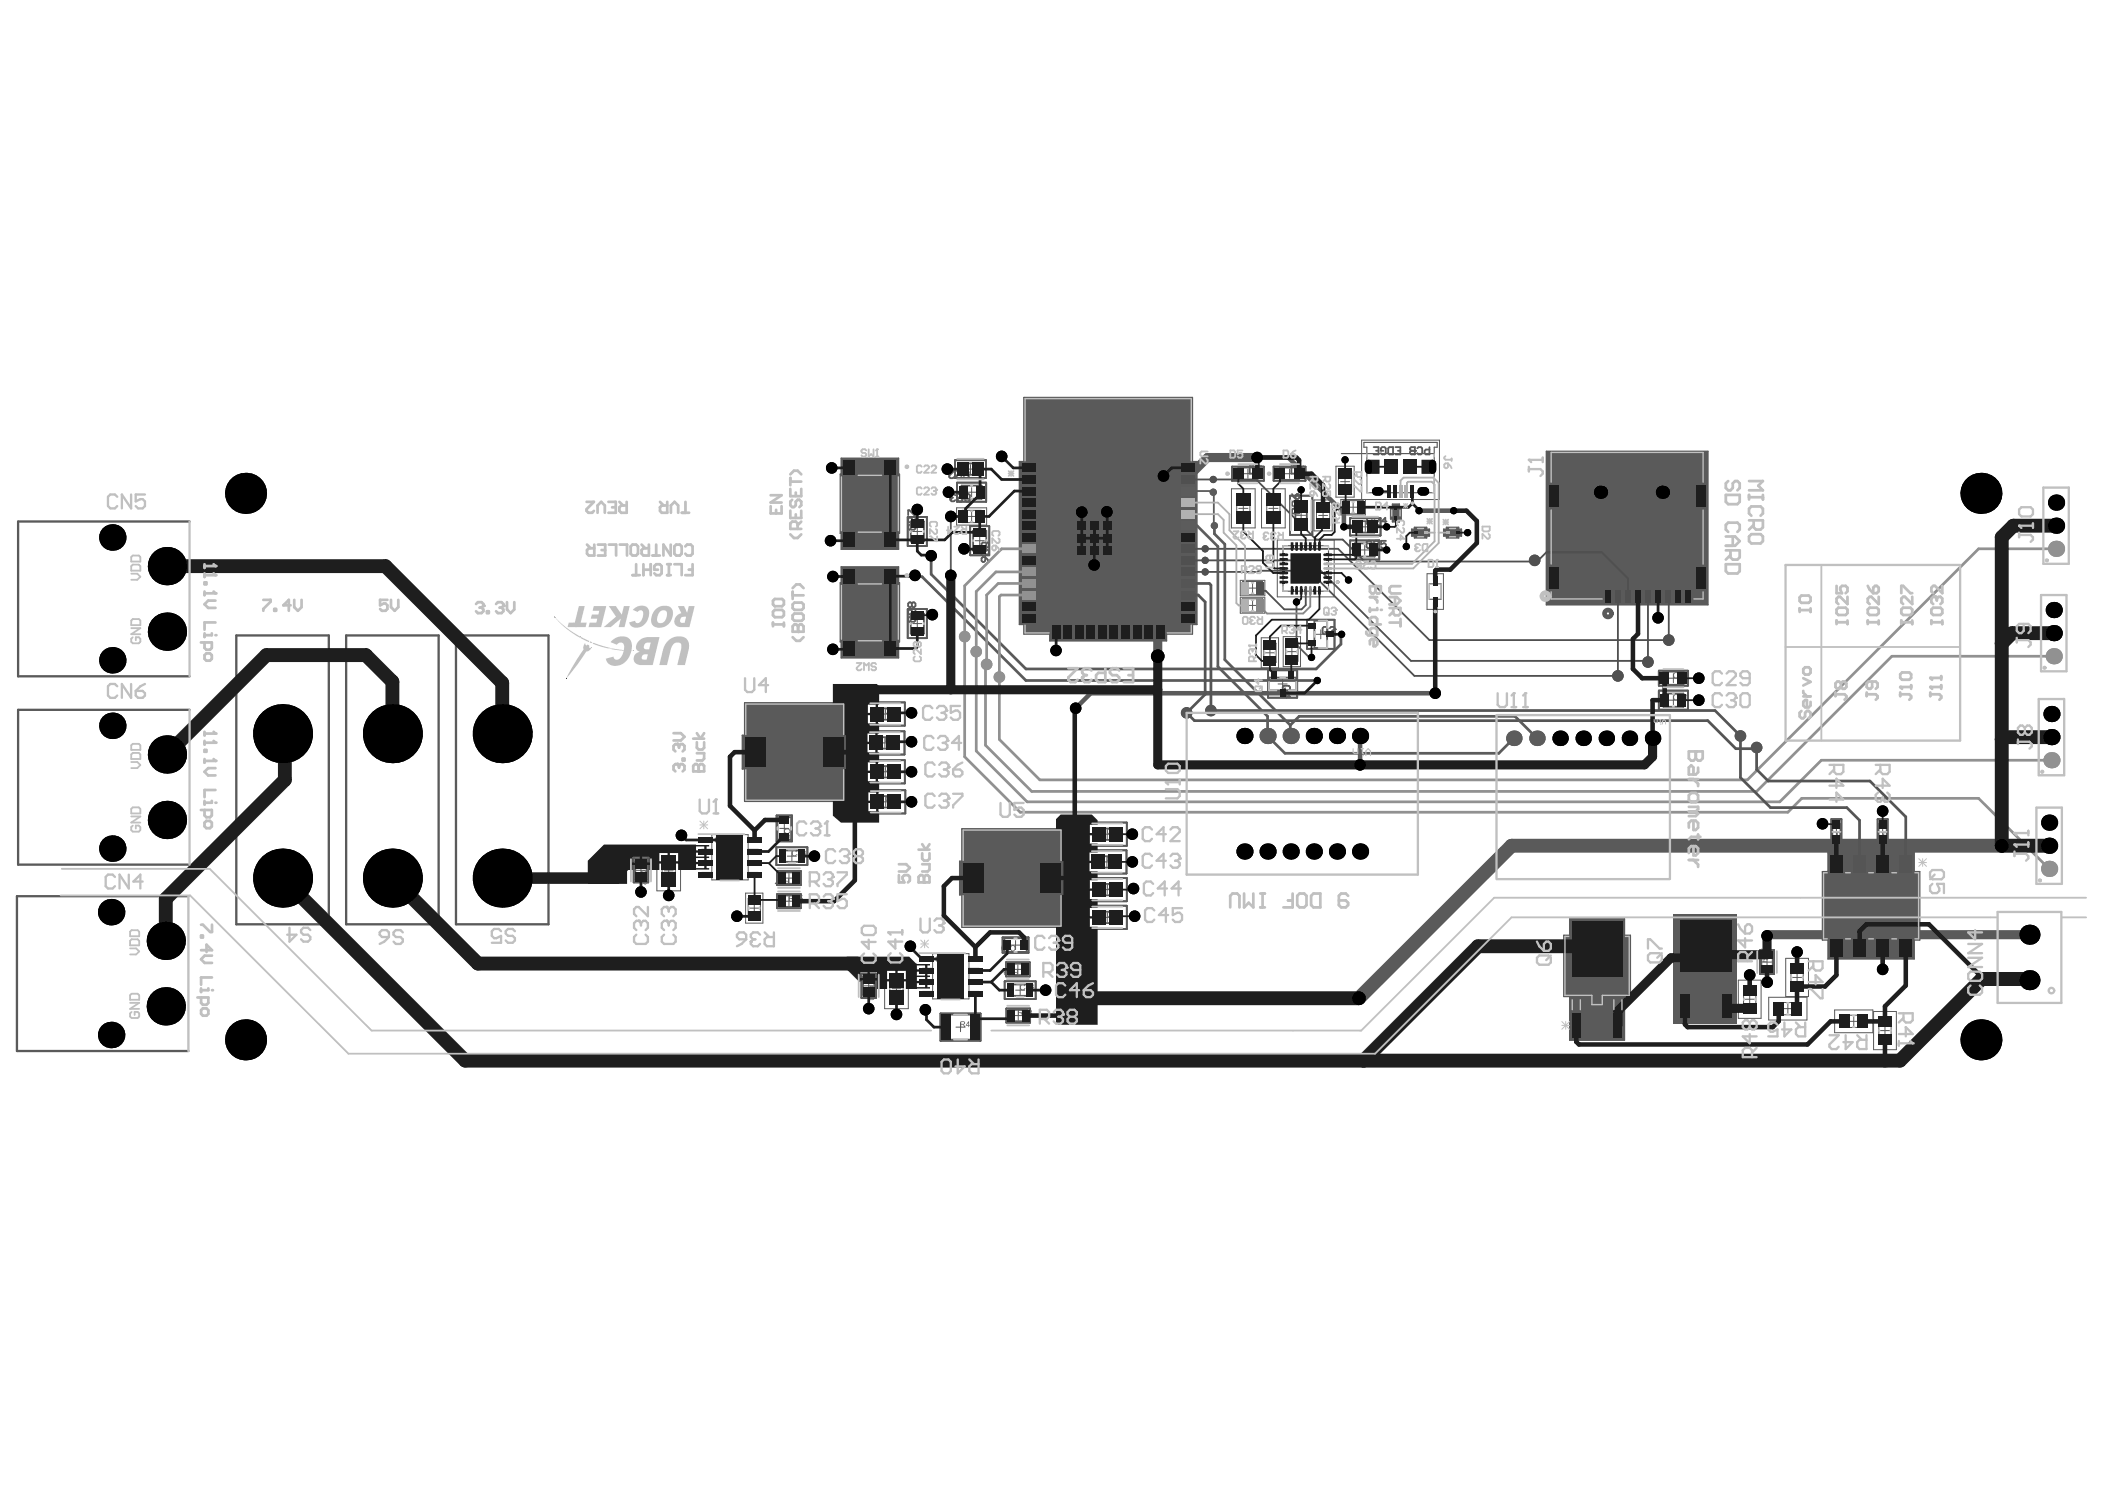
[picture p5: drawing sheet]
<svg xmlns="http://www.w3.org/2000/svg" width="297mm" height="210mm" viewBox="0 0 297 210" stroke-linecap="round" stroke-linejoin="round" font-family="sans-serif">
<g fill="none" stroke="#5a5a5a" stroke-width=".14">
<path d="M128.8 75h1.3M129.4 74.3v1.3M136.3 66.2h1.3M136.5 69.4h1.2M136.9 65.5v1.3M137.1 68.8v1.3M137.6 76.3h1.3M138.2 75.6v1.3M175.5 66.8h1.2M176.1 66.2v1.3M181.3 66.8h1.3M182 66.2v1.3"/>
<path d="M183 72.7h1.2M183.6 72v1.3M191.9 77.6h1.3M192 74.3h1.3M192.6 76.9v1.3M192.7 73.7v1.3M128.8 88h1.3M129.4 87.3v1.3M180.3 96.5h1.3M181 95.8v1.3M185.7 89.5h1.3M186.4 88.8v1.3"/>
<path d="M235.5 98.8h1.3M235.5 95.7h1.3M236.1 95v1.3M236.1 98.1v1.3M110 116.9h1.3M110.7 116.2v1.3M124.2 104.8h1.3M124.3 108.9h1.3M124.3 100.7h1.3M124.3 113.1h1.3M124.9 104.2v1.2M124.9 100.1v1.3"/>
<path d="M124.9 108.2v1.3M125 112.5v1.3M155.6 117.7h1.3M156.2 117v1.3M258.5 117.3h1.3M259.1 116.7v1.3M265 117.3h1.3M265.7 116.7v1.3M89.8 122.8h1.3M90.4 122.1v1.3M110.7 127.1h1.3M110.7 123.9h1.3"/>
<path d="M111.1 120.8h1.3M111.3 123.2v1.3M111.3 126.5v1.3M111.7 120.1v1.3M121.9 139.1h1.3M122.6 138.4v1.3M142.7 133.3h1.2M143 136.7h1.3M143.3 132.7v1.3M143.3 139.7h1.3M143.6 136.1v1.3M144 139v1.3"/>
<path d="M155.6 121.6h1.2M155.6 129.4h1.3M155.6 125.5h1.3M156.2 120.9v1.3M156.2 124.9v1.2M156.2 128.8v1.2M248.7 135.7h1.3M249.3 135.1v1.3M134.9 144.9h1.3M135.5 144.2v1.3M143 143.3h1.3M143.7 142.6v1.3"/>
</g>
<g fill="#5a5a5a">
<path d="M105.1 99.2h14.1v4.5h.3v4.8h-.3v4.5h-14.1v-4.5h-.4v-4.8h.4z"/>
<path d="M135.7 116.9h14.2v4.6h.3v4.7h-.3v4.6h-14.2v-4.6h-.3v-4.7h.3z"/>
<path d="M218.2 63.7h22.8v21.6h-22.8z"/>
<path d="M257.9 120.3h12.2v2.7h.8v9.6h-.8v2.7h-12.2v-2.7h-.7v-9.6h.7z"/>
<path d="M221.5 129.6h7.7v2.3h.9v8.7h-.9v6.1h-7.7v-6.1h-.8v-8.7h.8z"/>
<path d="M203.7 74.6h.4v-.2h1.7v.2h.4v1h-.4v.3h-1.7v-.3h-.4z"/>
<path d="M199.2 74.6h.4v-.2h1.7v.2h.4v1h-.4v.3h-1.7v-.3h-.4z"/>
<path d="M196.5 71.1h1v.4h.2v1.7h-.2v.4h-1v-.4h-.3v-1.7h.3z"/>
<path d="M118.7 64.6h8.1v2.3h.1v8.3h-.1v2.3h-8.1v-2.3h-.1v-8.3h.1z"/>
<path d="M118.7 80h8.1v2.2h.1v8.4h-.1v2.2h-8.1v-2.2h-.1v-8.4h.1z"/>
<path d="M144.5 56.1h23.8v9h.6v23h-.6v1.3h-3.7v1h-16.5v-1h-3.6v-1.3h-.7v-23h.7z"/>
</g>
<path d="M144.5 56.1h23.8v9h.6v23h-.6v1.3h-3.7v1h-16.5v-1h-3.6v-1.3h-.7v-23h.7zM118.7 64.6h8.1v2.3h.1v8.3h-.1v2.3h-8.1v-2.3h-.1v-8.3h.1zM118.7 80h8.1v2.2h.1v8.4h-.1v2.2h-8.1v-2.2h-.1v-8.4h.1zM196.5 71.1h1v.4h.2v1.7h-.2v.4h-1v-.4h-.3v-1.7h.3zM199.2 74.6h.4v-.2h1.7v.2h.4v1h-.4v.3h-1.7v-.3h-.4zM203.7 74.6h.4v-.2h1.7v.2h.4v1h-.4v.3h-1.7v-.3h-.4zM218.2 63.7h22.8v21.6h-22.8zM105.1 99.2h14.1v4.5h.3v4.8h-.3v4.5h-14.1v-4.5h-.4v-4.8h.4zM135.7 116.9h14.2v4.6h.3v4.7h-.3v4.6h-14.2v-4.6h-.3v-4.7h.3zM221.5 129.6h7.7v2.3h.9v8.7h-.9v6.1h-7.7v-6.1h-.8v-8.7h.8zM257.9 120.3h12.2v2.7h.8v9.6h-.8v2.7h-12.2v-2.7h-.7v-9.6h.7z" fill="none" stroke="#5a5a5a" stroke-width=".2"/>
<g fill="none" stroke="#5a5a5a" stroke-width=".14">
<path d="M135 71.6h4.2v2.5h-4.2zM136.5 72.9h1.2M137.1 72.2v1.3M173.8 69h3.3v5.5h-3.3zM174.8 71.7h1.3M175.4 71.1v1.3M178 69h3.4v5.5h-3.4zM179 71.7h1.3M179.7 71.1v1.3M180.2 76.2h8.1v8h-8.1zM185.4 70.5h2.6v4.4h-2.6zM186.1 72.7h1.2"/>
<path d="M186.7 72.1v1.3M188.5 65.8h2.6v4.3h-2.6zM189.2 67.9h1.2M189.8 67.3v1.3M190.3 71.5h1.3M190.9 70.9v1.3M192.7 70.5v2.1h-3.5v-2.1h13.9v-8.4h-11v8.4M175 81.9h3.5v2.1h-3.5zM175 84.3h3.5v2.2h-3.5zM176.1 83h1.3M176.1 85.4h1.3M176.8 82.3v1.3"/>
<path d="M176.8 84.8v1.2M178 90h2.4v4.2h-2.4zM178.6 92.1h1.2M179.2 91.4v1.3M181.1 89.8h2.4v4.2h-2.4zM181.7 91.9h1.2M182.3 91.3v1.3M201.4 80.9h2.3v5.1h-2.3zM92.7 120h3.3v5.7h-3.3zM93.7 122.8h1.3M94.4 122.2v1.3M105.2 126h2.5v4.2h-2.5z"/>
<path d="M105.8 128.1h1.3M106.4 127.5v1.2M124.8 136.6h3.4v5.7h-3.4zM125.9 139.5h1.2M126.5 138.8v1.3M245.3 138.3h3.2v5.4h-3.2zM252 135.2h3.2v5.4h-3.2zM252.9 137.9h1.3M253.6 137.2v1.3M246.3 141h1.2M246.9 140.3v1.3M249.6 140.7h5.4v3.2h-5.4z"/>
<path d="M251.6 142.3h1.3M252.3 141.6v1.3M258.9 142.5h5.4v3.2h-5.4zM260.9 144.1h1.3M261.6 143.4v1.3M264.4 142.7h3.2v5.4h-3.2zM265.3 145.4h1.3M266 144.7v1.3"/>
</g>
<path d="M236.1 129h9v15.4h-9z" fill-rule="evenodd" fill="#5a5a5a"/>
<g fill="none" stroke="#5a5a5a" stroke-width=".14">
<path d="M144.8 56.4h23.1v32.7h-23.1zM118.9 67.2h7.7v7.7h-7.7zM135.8 72h2.7v1.7h-2.7zM174.5 70.3h1.9v2.8h-1.9zM178.8 70.3h1.8v2.8h-1.8zM185.8 71.3h1.8v2.8h-1.8zM188.9 66.5h1.8v2.9h-1.8zM189.5 70.6h2.9v1.9h-2.9zM196.6 71.8h.8v1.1h-.8zM196.8 71.8l-.2 .2M196.8 71.8v-.1h.3v.1M196.8 72.9v.1h.3v-.1"/>
<path d="M197.2 71.8l.2 .2M199.9 74.7h1.1v.9h-1.1zM199.9 75h-.1v.3h.1M200.8 74.7l.2 .2M201 75h.1v.3h-.1M201 75.3l-.2 .3M204.4 74.7h1.1v.9h-1.1zM204.4 75.3l.2 .3M204.4 75h-.1v.3h.1M204.6 74.7l-.2 .2M205.5 75h.1v.3h-.1M219.1 64h21.1v20.3h-21.1z"/>
<path d="M105.1 99.2h14.1v13.8h-14.1zM105.4 99.5h13.5v13.2h-13.5zM118.9 82.5h7.7v7.7h-7.7zM175.3 82h2.9v1.9h-2.9zM175.3 84.5h2.9v1.8h-2.9zM178.3 90.7h1.8v2.7h-1.8zM181.4 90.6h1.8v2.7h-1.8zM100.4 117.7h5.2v6.4h-5.2zM100.4 118.2h-1.4v.6h1.4M100.4 119.8h-1.4v.6h1.4M105.6 118.2h1.4v.6h-1.4M105.6 119.8h1.4v.6h-1.4"/>
<path d="M135.7 116.9h14.2v13.9h-14.2zM136.1 117.2h13.5v13.3h-13.5zM93.4 121.4h1.9v2.9h-1.9zM100.4 121.4h-1.4v.7h1.4M100.4 123.1h-1.4v.6h1.4M105.6 126.8h1.7v2.7h-1.7zM105.6 121.4h1.4v.7h-1.4M105.6 123.1h1.4v.6h-1.4M125.6 138h1.8v2.9h-1.8zM131.6 134.5h5.1v6.4h-5.1zM131.6 135h-1.4v.6h1.4M131.6 136.6h-1.4v.6h1.4"/>
<path d="M131.6 138.2h-1.4v.6h1.4M131.6 139.9h-1.4v.6h1.4M136.7 135h1.5v.6h-1.5M136.7 136.6h1.5v.6h-1.5M136.7 138.2h1.5v.6h-1.5M136.7 139.9h1.5v.6h-1.5M221 132.3h8.7v7.9h-8.7zM222 139.4l1.1 1.1M222 139.9h1.1M222.6 139.4v1.1M223.1 139.4l-1.1 1.1M246 139.6h1.8v2.7h-1.8z"/>
<path d="M252.7 136.5h1.8v2.7h-1.8zM257.5 123.3h13.1v9h-13.1zM258.3 123.3v-2.2h1.7v2.2M258.3 132.3v2.2h1.7v-2.2M261.6 123.3v-2.2h1.6v2.2M261.6 132.3v2.2h1.6v-2.2M264.8 123.3v-2.2h1.7v2.2M264.8 132.3v2.2h1.7v-2.2M268.1 123.3v-2.2h1.7v2.2M268.1 132.3v2.2h1.7v-2.2M269.1 123.4l1.1 1M269.1 123.9h1.1"/>
<path d="M269.7 123.4v1M270.2 123.4l-1.1 1M270.6 127.4a.39 .39 0 0 0-.4 .4 .39 .39 0 0 0 .4 .4M221.9 140.2v5.7h1.1v-5.7M224.8 140.2v1.3h1.1v-1.3M227.7 140.2v5.7h1.2v-5.7M250.9 141.4h2.7v1.7h-2.7zM260.2 143.2h2.7v1.7h-2.7zM265.1 144h1.8v2.7h-1.8z"/>
<circle cx="122.8" cy="71.1" r="2.25"/>
<circle cx="122.8" cy="86.4" r="2.25"/>
<circle cx="101.3" cy="118.5" r=".39"/>
<circle cx="132.4" cy="135.3" r=".39"/>
</g>
<g fill="none" stroke="#5a5a5a" stroke-width=".33">
<path d="M26.8 73.6h-24.2v21.8h24.2M33.3 89.6h13.1v40.8h-13.1zM48.8 89.6h13.1v40.8h-13.1zM64.3 89.6h13.1v40.8h-13.1zM26.8 100.1h-24.2v21.9h24.2M26.6 126.4h-24.2v21.9h24.2"/>
<circle cx="125.7" cy="67.8" r=".16"/>
<circle cx="125.7" cy="83.1" r=".16"/>
</g>
<path d="M181 77h6.5v6.4h-6.5zM189.3 64h13.1M192.5 62.4h10.3v.7h-.4v6.4h-9.5v-6.4h-.4zM201.7 82.4h1.7v2.1h-1.7z" fill="none" stroke="#5a5a5a" stroke-width=".16"/>
<g fill="none" stroke="#5a5a5a" stroke-width=".26">
<path d="M128.1 72.9h2.7v4.1h-2.7zM134.8 64.9h4.3v2.5h-4.3zM135.1 68.1h4.1v2.7h-4.1zM136.9 74.2h2.7v4.1h-2.7zM146.5 66l.7 .7M146.5 66.3h.7M146.8 66v.7M147.2 66l-.7 .7M173.8 65.8h4.5v2h-4.5zM179.7 65.8h4.5v2h-4.5zM182 69.9h3.2v5.6h-3.2zM190.5 73.1h4.3v2.4h-4.3z"/>
<path d="M190.5 76.2h4.1v2.7h-4.1zM193.8 63.1h.7v1h-.7M194.2 63.6h.3M195.2 63.6h-.3v-.4l.1-.1h.4l.1 .1v.7l-.1 .2h-.4l-.1-.2M195.9 63.2l.2-.1h.5v1h-.5l-.2-.2zM196.3 71.7l.7 .7M196.3 72.1h.7M196.7 71.7v.7M196.9 63.1h.7v1h-.7M197 71.7l-.7 .7M197.3 63.6h.3M199.1 63.1h.6v1h-.6l-.1-.2v-.1l.1-.2-.1-.2v-.2z"/>
<path d="M199.1 63.6h.6M199.7 63.6h.1M200 63.2l.2-.1h.3l.2 .1v.7l-.2 .2h-.3l-.2-.2M200.4 74.5l.7 .7M200.4 74.8h.7M200.7 74.5v.7M201.1 74.5l-.7 .7M201.7 63.1v1h-.5l-.2-.2v-.3l.2-.2h.5M204.4 75.1l.6 .7M204.4 75.4h.6M204.7 75.1v.7M205 75.1l-.6 .7"/>
<path d="M122.2 99.1h5.5v3.3h-5.5zM128.1 85.9h2.7v4.1h-2.7zM178.9 94.5h4.1v3.9h-4.1zM184.4 87.4h3.9v4.1h-3.9zM234.1 94.6h4.1v2.1h-4.1zM234.1 97.4h4.1v2.7h-4.1zM109.6 119.5h4.3v2.5h-4.3zM109.6 115h2.2v3.7h-2.2zM122.1 103.2h5.5v3.2h-5.5zM122.2 107.2h5.5v3.3h-5.5zM122.2 111.5h5.6v3.2h-5.6zM153.4 119.9h5.6v3.3h-5.6z"/>
<path d="M153.5 116h5.5v3.3h-5.5zM258.4 115.6h1.4v3.5h-1.4zM265 115.6h1.4v3.5h-1.4zM89.4 121.1h2.1v3.4h-2.1zM109.7 122.9h3.3v2h-3.3zM109.7 126.1h3.3v2h-3.3zM121.6 137.4h2v3.4h-2zM141.5 132.2h3.6v2.2h-3.6zM141.8 138.4h4.3v2.5h-4.3zM142 135.7h3.3v2h-3.3zM153.5 123.9h5.5v3.2h-5.5zM153.5 127.8h5.5v3.2h-5.5z"/>
<path d="M248.4 134h1.9v3.4h-1.9zM132.7 143h5.7v3.8h-5.7zM142 142.3h3.4v2h-3.4z"/>
<circle cx="199.3" cy="71" r=".13"/>
<circle cx="188.8" cy="82.1" r=".13"/>
<circle cx="202.5" cy="86.3" r=".13"/>
</g>
<circle cx="226.9" cy="86.5" r=".49" fill="none" stroke="#5a5a5a" stroke-width=".65"/>
<g fill="#5a5a5a">
<path d="M236.2 98h.5l.1 .1-.1 .1a.29 .29 0 0 0-.5 0 .29 .29 0 0 0 .2 .4v.1a.23 .23 0 0 0 .2 0 .23 .23 0 0 0 .1-.2h.2l-.2 .2h-.4l-.2-.2z"/>
<path d="M237 98.1a.22 .22 0 0 1 .3-.1 .22 .22 0 0 1 0 .3 .26 .26 0 0 1 0 .5 .26 .26 0 0 1-.3-.3 .17 .17 0 0 0 .2 .2 .17 .17 0 0 0 .2-.2 .17 .17 0 0 0-.3-.1v-.1a.14 .14 0 0 0 .2-.1 .14 .14 0 0 0-.1-.2 .14 .14 0 0 0-.2 .2v-.1z"/>
<path d="M236.2 94.9h.5l.1 .1-.1 .1a.29 .29 0 0 0-.5 0 .29 .29 0 0 0 .2 .4v.1a.23 .23 0 0 0 .2 0 .23 .23 0 0 0 .1-.2h.2l-.2 .2h-.4l-.2-.2z"/>
<path d="M237 94.9a.29 .29 0 0 1 .5 .1 .29 .29 0 0 1-.3 .4l-.2 .2h.5v.1h-.6l.2-.4a.2 .2 0 0 0 .2-.2 .2 .2 0 0 0-.2-.1l-.1 .1z"/>
<path d="M110.7 117l.4-.1a.35 .35 0 0 1 .4 .3 .35 .35 0 0 1-.2 .4l-.1-.1a.29 .29 0 0 0 .1-.5 .29 .29 0 0 0-.5 .1 .23 .23 0 0 0 0 .3 .23 .23 0 0 0 .2 .1l-.1 .1a.37 .37 0 0 1-.2-.6z"/>
<path d="M110.7 117.8l.2-.1v.1a.16 .16 0 0 0-.1 .2 .16 .16 0 0 0 .2 .1 .16 .16 0 0 0 .1-.2h.1a.14 .14 0 0 0 .1 .2 .14 .14 0 0 0 .1-.2 .14 .14 0 0 0-.1-.1v-.1a.22 .22 0 0 1 .2 .3 .22 .22 0 0 1-.4 .1 .26 .26 0 0 1-.3 .1 .26 .26 0 0 1-.1-.4z"/>
<path d="M110.7 118.6h.6l-.1-.1 .1-.1 .2 .3h-.8z"/>
<path d="M112.1 126.4a.22 .22 0 0 1 .4-.1 .22 .22 0 0 1 0 .4 .25 .25 0 0 1 0 .4 .25 .25 0 0 1-.4-.2h.1a.16 .16 0 0 0 .2 .1 .16 .16 0 0 0 .1-.2 .16 .16 0 0 0-.2-.1v-.1a.14 .14 0 0 0 .2-.1 .14 .14 0 0 0-.2-.1 .14 .14 0 0 0-.1 .1h-.1z"/>
<path d="M112.8 126.3h.5v.1h-.4v.2a.27 .27 0 0 1 .4 .2 .27 .27 0 0 1-.3 .3 .27 .27 0 0 1-.3-.2h.1a.17 .17 0 0 0 .3 .1 .17 .17 0 0 0 0-.2 .17 .17 0 0 0-.2 0l-.1-.1z"/>
<path d="M90.5 123l.3-.2a.38 .38 0 0 1 .4 .2 .38 .38 0 0 1-.2 .5v-.1a.28 .28 0 0 0 .1-.4 .28 .28 0 0 0-.4-.1 .25 .25 0 0 0-.2 .3 .25 .25 0 0 0 .2 .2l-.1 .1-.1-.1z"/>
<path d="M90.4 123.7l.2-.1 .1 .1a.17 .17 0 0 0-.2 .2 .17 .17 0 0 0 .2 .1 .17 .17 0 0 0 .1-.2h.1a.14 .14 0 0 0 .2 .2 .14 .14 0 0 0 .1-.2 .14 .14 0 0 0-.2-.1l.1-.1a.24 .24 0 0 1 .2 .4 .24 .24 0 0 1-.4 0 .23 .23 0 0 1-.3 .1 .23 .23 0 0 1-.2-.2z"/>
<path d="M90.4 124.2l.4 .3a.22 .22 0 0 0 .2 .1 .22 .22 0 0 0 .2-.1l-.2-.2a.27 .27 0 0 1 .3 .2 .27 .27 0 0 1-.3 .3 .27 .27 0 0 1-.3-.2l-.2-.2v.4h-.1z"/>
<path d="M125 112.4l.4-.1 .3 .2h-.1a.3 .3 0 0 0-.5 0 .3 .3 0 0 0 0 .4 .26 .26 0 0 0 .3 .1 .26 .26 0 0 0 .2-.2l.1 .1-.3 .2a.43 .43 0 0 1-.4-.2 .43 .43 0 0 1 0-.5z"/>
<path d="M125.8 112.4a.23 .23 0 0 1 .4-.1 .23 .23 0 0 1 0 .4 .25 .25 0 0 1-.1 .4 .25 .25 0 0 1-.3-.2h.1a.17 .17 0 0 0 .2 .1 .17 .17 0 0 0 .1-.2 .17 .17 0 0 0-.2-.1v-.1a.14 .14 0 0 0 .2-.1 .14 .14 0 0 0-.2-.1 .14 .14 0 0 0-.1 .1h-.1z"/>
<path d="M126.4 112.3h.6l-.3 .8h-.1v-.2l.2-.5h-.4z"/>
<path d="M124.9 108.2h.1a.36 .36 0 0 1 .6 .1h-.1a.3 .3 0 0 0-.4-.1 .3 .3 0 0 0 0 .5 .25 .25 0 0 0 .4-.1h.1v.2l-.3 .1a.43 .43 0 0 1-.4-.7z"/>
<path d="M125.8 108.1a.23 .23 0 0 1 .3 0 .23 .23 0 0 1 0 .3 .25 .25 0 0 1 0 .5 .25 .25 0 0 1-.4-.3h.1a.17 .17 0 0 0 .2 .2 .17 .17 0 0 0 .1-.2 .17 .17 0 0 0-.2-.1v-.1a.14 .14 0 0 0 .2-.1 .14 .14 0 0 0-.1-.2 .14 .14 0 0 0-.2 .2h-.1z"/>
<path d="M124.9 100.1l.1-.1a.36 .36 0 0 1 .6 .1l-.1 .1a.3 .3 0 0 0-.4-.1 .3 .3 0 0 0 0 .5 .25 .25 0 0 0 .4-.2l.1 .1v.1l-.3 .1a.43 .43 0 0 1-.4-.6z"/>
<path d="M125.8 99.9a.23 .23 0 0 1 .3 .1 .23 .23 0 0 1 0 .3 .24 .24 0 0 1 0 .4 .24 .24 0 0 1-.4-.2h.1a.17 .17 0 0 0 .2 .1 .17 .17 0 0 0 .1-.2 .17 .17 0 0 0-.2-.1v-.1a.14 .14 0 0 0 .2-.1 .14 .14 0 0 0-.1-.1 .14 .14 0 0 0-.2 .1h-.1z"/>
<path d="M126.5 99.9h.4v.1h-.4v.2h.1a.26 .26 0 0 1 .3 .2 .26 .26 0 0 1-.2 .3 .26 .26 0 0 1-.3-.2h.1a.18 .18 0 0 0 .2 .1 .18 .18 0 0 0 .1-.3 .18 .18 0 0 0-.3 0h-.1z"/>
<path d="M125 104h.4l.2 .1-.1 .1a.29 .29 0 0 0-.5 0 .29 .29 0 0 0 .1 .5 .23 .23 0 0 0 .2 0 .23 .23 0 0 0 .2-.2h.1l-.1 .3h-.5l-.1-.2z"/>
<path d="M125.7 104.1a.22 .22 0 0 1 .4-.1 .22 .22 0 0 1-.1 .3 .26 .26 0 0 1 .1 .5 .26 .26 0 0 1-.4-.2h.1a.17 .17 0 0 0 .2 .1 .17 .17 0 0 0 .1-.2 .17 .17 0 0 0-.2-.1v-.1a.14 .14 0 0 0 .2-.1 .14 .14 0 0 0-.2-.2 .14 .14 0 0 0-.1 .2h-.1z"/>
<path d="M110 124l.4-.1 .1 .1-.1 .1a.17 .17 0 0 0-.2-.1 .17 .17 0 0 0-.1 .2 .17 .17 0 0 0 .2 .1v.1a.14 .14 0 0 0-.2 .1 .14 .14 0 0 0 .2 .2 .14 .14 0 0 0 .1-.2h.1a.22 .22 0 0 1-.3 .2 .22 .22 0 0 1 0-.3l-.2-.2z"/>
<path d="M109.7 123.9h.1l-.1 .3-.2 .4h.4v.1h-.6z"/>
<path d="M111.8 120.1l.3-.2 .2 .1 .1 .2h-.1a.28 .28 0 0 0-.4 0 .28 .28 0 0 0 0 .3 .28 .28 0 0 0 .4 .1v-.1h.1a.39 .39 0 0 1-.5 .2 .39 .39 0 0 1-.1-.6z"/>
<path d="M112.6 120h.1a.22 .22 0 0 1 .3 0 .22 .22 0 0 1-.1 .3 .25 .25 0 0 1 0 .5 .25 .25 0 0 1-.4-.3h.1a.17 .17 0 0 0 .2 .2 .17 .17 0 0 0 .2-.2 .17 .17 0 0 0-.3-.1l.1-.1a.14 .14 0 0 0 .1-.1 .14 .14 0 0 0-.1-.2 .14 .14 0 0 0-.1 .2h-.1z"/>
<path d="M142.7 133.4h.4l.2 .4a.35 .35 0 0 1-.3 .4 .35 .35 0 0 1-.4-.3h.1a.3 .3 0 0 0 .5 .1 .3 .3 0 0 0-.1-.5l-.1-.1a.23 .23 0 0 0-.2 0 .23 .23 0 0 0-.1 .2h-.1z"/>
<path d="M142 133.4l.2-.1 .2 .1 .1 .2h-.1a.16 .16 0 0 0-.2-.2 .16 .16 0 0 0-.1 .2 .16 .16 0 0 0 .2 .1v.1a.14 .14 0 0 0-.2 .2 .14 .14 0 0 0 .1 .1 .14 .14 0 0 0 .2-.2l.1 .1a.22 .22 0 0 1-.3 .2 .22 .22 0 0 1-.1-.4l-.2-.1z"/>
<path d="M122.6 139.3l.3-.2a.38 .38 0 0 1 .5 .2 .38 .38 0 0 1-.2 .5l-.1-.1a.28 .28 0 0 0 .2-.4 .28 .28 0 0 0-.5-.1 .25 .25 0 0 0-.1 .3 .25 .25 0 0 0 .2 .2l-.1 .1-.2-.1z"/>
<path d="M144.5 142.5a.23 .23 0 0 1 .4 0 .23 .23 0 0 1-.1 .3 .25 .25 0 0 1 0 .5 .25 .25 0 0 1-.4-.3h.1a.17 .17 0 0 0 .2 .2 .17 .17 0 0 0 .2-.2 .17 .17 0 0 0-.3-.1l.1-.1a.14 .14 0 0 0 .1-.1 .14 .14 0 0 0-.1-.2 .14 .14 0 0 0-.1 .2l-.1-.1z"/>
<path d="M156.3 128.8v-.1a.36 .36 0 0 1 .6 .1l-.1 .1a.3 .3 0 0 0-.4-.1 .3 .3 0 0 0 0 .4 .25 .25 0 0 0 .4-.1h.1v.2l-.2 .1a.43 .43 0 0 1-.4-.6z"/>
<path d="M157.8 128.6h.4v.1h-.3l-.1 .2h.1a.26 .26 0 0 1 .3 .2 .26 .26 0 0 1-.2 .3 .26 .26 0 0 1-.3-.2h.1a.18 .18 0 0 0 .2 .1 .18 .18 0 0 0 .1-.3 .18 .18 0 0 0-.3 0h-.1z"/>
<path d="M156.3 124.8a.36 .36 0 0 1 .6 .1h-.1a.3 .3 0 0 0-.4 0 .3 .3 0 0 0 0 .4 .25 .25 0 0 0 .4-.1h.1v.2l-.2 .1a.43 .43 0 0 1-.4-.7z"/>
<path d="M156.3 120.8h.4l.2 .1-.1 .1a.29 .29 0 0 0-.5 0 .29 .29 0 0 0 .1 .5 .23 .23 0 0 0 .3 0 .23 .23 0 0 0 .1-.2h.1l-.1 .3h-.5l-.1-.2z"/>
<path d="M157.7 120.8a.23 .23 0 0 1 .3 0 .23 .23 0 0 1 0 .4 .25 .25 0 0 1 0 .4 .25 .25 0 0 1-.4-.2h.1a.17 .17 0 0 0 .2 .1 .17 .17 0 0 0 .2-.2 .17 .17 0 0 0-.3-.1l.1-.1a.14 .14 0 0 0 .1-.1 .14 .14 0 0 0-.1-.2 .14 .14 0 0 0-.1 .2h-.1z"/>
<path d="M156.3 117a.36 .36 0 0 1 .6 .1h-.1a.3 .3 0 0 0-.4-.1 .3 .3 0 0 0 0 .5 .25 .25 0 0 0 .4-.1h.1v.2l-.2 .1a.43 .43 0 0 1-.4-.7z"/>
<path d="M157.8 116.9a.29 .29 0 0 1 .4 .1 .29 .29 0 0 1-.2 .4l-.2 .2h.4v.1h-.5l.2-.4a.21 .21 0 0 0 .2-.1 .21 .21 0 0 0-.2-.3l-.2 .2z"/>
<path d="M142.3 136.9l.4-.1 .1 .1-.1 .1a.17 .17 0 0 0-.2-.2 .17 .17 0 0 0-.1 .3 .17 .17 0 0 0 .2 .1v.1a.14 .14 0 0 0-.2 .1 .14 .14 0 0 0 .2 .1 .14 .14 0 0 0 .1-.1h.1a.22 .22 0 0 1-.3 .2 .22 .22 0 0 1 0-.4l-.2-.1z"/>
<path d="M144.1 138.9h.4l.1 .1-.1 .1a.29 .29 0 0 0-.4 0 .29 .29 0 0 0 .1 .4v.1a.23 .23 0 0 0 .2 0 .23 .23 0 0 0 .1-.2h.2l-.2 .2h-.4l-.1-.2z"/>
<path d="M265.5 118.8h.1l.1 .1a.16 .16 0 0 0-.2 .1 .16 .16 0 0 0 .2 .2 .16 .16 0 0 0 .1-.2h.1a.15 .15 0 0 0 .1 .2 .15 .15 0 0 0 .2-.1 .15 .15 0 0 0-.2-.2v-.1a.22 .22 0 0 1 .2 .3 .22 .22 0 0 1-.3 .1 .26 .26 0 0 1-.4 0 .26 .26 0 0 1 0-.4z"/>
<path d="M237.7 98.1v.2a.22 .22 0 0 0 0 .3 .22 .22 0 0 0 .2 .1l.1-.1v-.2a.2 .2 0 0 0 0-.3 .2 .2 0 0 0-.3 0zM237.6 98.1h.1a.3 .3 0 0 1 .3-.1 .3 .3 0 0 1 .1 .4 .3 .3 0 0 1-.3 .4 .3 .3 0 0 1-.2-.5z"/>
<path d="M237.7 95.1a.19 .19 0 0 0 .3 0 .19 .19 0 0 0-.3 0zM237.6 94.9h.1a.38 .38 0 0 1 .4 .4 .38 .38 0 0 1-.4 .3l-.1-.1h.1a.16 .16 0 0 0 .2 .1 .16 .16 0 0 0 .1-.2v-.1a.27 .27 0 0 1-.4 0 .27 .27 0 0 1 0-.4z"/>
<path d="M111.4 126.4v.3h.3a.14 .14 0 0 0 .2-.1 .14 .14 0 0 0-.2-.2zM111.3 126.3h.4a.23 .23 0 0 1 .3 .2 .23 .23 0 0 1-.2 .3l.2 .3h-.1l-.2-.3h-.3v.3h-.1z"/>
<path d="M126.4 108.1h.1a.25 .25 0 0 1 .4 .2h-.1a.19 .19 0 0 0-.3-.1 .19 .19 0 0 0 0 .2 .26 .26 0 0 1 .4 .1 .26 .26 0 0 1-.2 .4 .26 .26 0 0 1-.3-.2zM126.5 108.6a.17 .17 0 0 0 .3 0 .17 .17 0 0 0-.3 0z"/>
<path d="M126.6 104.1l-.2 .4h.2zM126.7 104v.5h.2v.1h-.2v.2h-.1v-.2h-.3z"/>
<path d="M110.8 124.4v.2h.4v-.2zM110.6 123.9h.1l.3 .4h.2v-.4h.1v.8h-.4a.23 .23 0 0 1-.3-.2 .23 .23 0 0 1 .3-.2z"/>
<path d="M113.3 120.2a.15 .15 0 0 0 .3 0 .15 .15 0 0 0-.3 0zM113.3 120.5a.17 .17 0 0 0 .3 0 .17 .17 0 0 0-.3 0zM113.3 120a.22 .22 0 0 1 .3 0 .22 .22 0 0 1 0 .3v.1a.24 .24 0 0 1 0 .3 .24 .24 0 0 1-.4 0 .24 .24 0 0 1 .2-.4l-.2-.1z"/>
<path d="M141.4 133.9a.18 .18 0 0 0 .3 0 .18 .18 0 0 0-.3 0zM141.4 133.4a.25 .25 0 0 1 .4 .1h-.1a.16 .16 0 0 0-.2-.1 .16 .16 0 0 0-.1 .2v.1a.27 .27 0 0 1 .4 .2 .27 .27 0 0 1-.3 .3l-.2-.3z"/>
<path d="M122.9 140v.2h.3zM122.8 139.9l.6 .4h-.5v.1l-.3-.1v-.1h.2z"/>
<path d="M122.7 140.8a.38 .38 0 0 0 .3 .2 .38 .38 0 0 0 .3-.2l-.1-.1h-.4zM122.6 140.7l.4-.1a.29 .29 0 0 1 .4 .2 .29 .29 0 0 1-.4 .3h-.1a.28 .28 0 0 1-.3-.1 .28 .28 0 0 1 0-.3z"/>
<path d="M143.8 142.5v.3h.2a.14 .14 0 0 0 .2-.1 .14 .14 0 0 0-.2-.2zM143.7 142.4h.4a.23 .23 0 0 1 .2 .3 .23 .23 0 0 1-.2 .2l.3 .4h-.1l-.3-.4h-.2v.4h-.1z"/>
<path d="M145.2 142.7a.15 .15 0 0 0 .3 0 .15 .15 0 0 0-.3 0zM145.2 143a.16 .16 0 0 0 .3 0 .16 .16 0 0 0-.3 0zM145.2 142.5a.22 .22 0 0 1 .3 0 .22 .22 0 0 1 0 .3 .24 .24 0 0 1 0 .4 .24 .24 0 0 1-.4-.1 .24 .24 0 0 1 .2-.3l-.2-.1z"/>
<path d="M157.4 128.8l-.3 .3h.3zM157.4 128.6l.1 .5h.1l-.1 .3h-.1v-.2h-.4z"/>
<path d="M157.4 124.8l-.3 .4h.3zM157.4 124.7l.1 .5h.1l-.1 .3h-.1v-.2h-.4z"/>
<path d="M158 124.8l-.2 .4h.2zM158 124.7h.1v.5h.1l-.1 .3h-.1v-.2h-.3z"/>
<path d="M157.3 120.9l-.2 .4h.2zM157.3 120.8h.1v.5h.1l-.1 .3h-.1v-.2h-.3z"/>
<path d="M157.4 117l-.3 .4h.3zM157.4 116.9l.1 .5h.1l-.1 .3h-.1v-.2h-.4z"/>
<path d="M143.1 137.3v.2h.4v-.3zM142.9 136.8h.1l.3 .3h.2v-.3h.1v.8h-.4a.23 .23 0 0 1-.3-.2 .23 .23 0 0 1 .3-.3z"/>
<path d="M141.7 137.3a.2 .2 0 0 0 .4 0 .2 .2 0 0 0-.4 0zM141.7 136.8a.27 .27 0 0 1 .5 .2h-.1a.18 .18 0 0 0-.3-.1 .18 .18 0 0 0 0 .3 .25 .25 0 0 1 .3 0 .25 .25 0 0 1 0 .3 .25 .25 0 0 1-.4 0l-.1-.2z"/>
<path d="M135.6 144.2v.2h.3a.14 .14 0 0 0 .2-.1 .14 .14 0 0 0-.2-.1zM135.5 144.1h.4a.23 .23 0 0 1 .3 .2 .23 .23 0 0 1-.2 .2l.3 .4h-.2l-.2-.4h-.3v.4h-.1z"/>
<path d="M136.6 144.2l-.2 .4h.2zM136.6 144.1h.1v.5h.1l-.1 .3h-.1v-.2h-.3z"/>
<path d="M137.1 144.2l-.1 .3a.22 .22 0 0 0 .1 .2 .22 .22 0 0 0 .2 .1l.1-.1v-.2a.2 .2 0 0 0-.1-.3 .2 .2 0 0 0-.2 0zM137 144.2l.1-.1a.4 .4 0 0 1 .4 .3 .4 .4 0 0 1-.2 .5 .38 .38 0 0 1-.4-.2 .38 .38 0 0 1 .1-.5z"/>
<path d="M145.1 139l-.3 .4h.3zM145.1 138.9h.1v.5h.1l-.1 .3h-.1v-.2h-.4z"/>
<path d="M145.5 139v-.1a.23 .23 0 0 1 .3 0 .23 .23 0 0 1 .1 .2h-.1a.18 .18 0 0 0-.2-.1 .18 .18 0 0 0-.1 .2v.1a.26 .26 0 0 1 .4 0 .26 .26 0 0 1-.1 .4 .26 .26 0 0 1-.3-.2zM145.5 139.4a.2 .2 0 0 0 .4 0 .2 .2 0 0 0-.4 0z"/>
<path d="M265.9 117.5v.2a.14 .14 0 0 0 .1 .2 .14 .14 0 0 0 .2-.2v-.2zM265.4 117.3h.9v.4a.23 .23 0 0 1-.2 .3 .23 .23 0 0 1-.3-.2l-.4 .3v-.2l.4-.2v-.2h-.4z"/>
<path d="M265.7 118.2v.3h.4zM265.6 118.1l.7 .4v.1h-.6v.1l-.3-.1v-.1h.2z"/>
<path d="M259.3 117.5v.2a.14 .14 0 0 0 .1 .2 .14 .14 0 0 0 .2-.2v-.2zM258.9 117.3h.8v.4a.23 .23 0 0 1-.2 .3 .23 .23 0 0 1-.3-.2l-.3 .3v-.2l.3-.2v-.2h-.3z"/>
<path d="M259.2 118.2v.3h.3zM259.1 118.1l.6 .4v.1h-.5v.1l-.3-.1v-.1h.2z"/>
<path d="M259.2 118.8v.3h.3zM259.1 118.7l.6 .5h-.5v.1h-.1v-.1h-.2v-.1h.2z"/>
<path d="M248.6 135.2v.4h.3l-.1-.4zM248.5 135.1h.1a.23 .23 0 0 1 .2 0 .23 .23 0 0 1 .2 .2l.3-.3v.1l-.3 .3v.2h.3v.1h-.8z"/>
<path d="M248.7 134.6l.3 .3v-.3zM248.5 134.5h.5v-.1h.1v.1h.2v.1h-.2v.4h-.1z"/>
<path d="M248.5 133.8h.2v.1a.19 .19 0 0 0-.1 .2 .19 .19 0 0 0 .3 .1 .27 .27 0 0 1 .1-.4 .27 .27 0 0 1 .4 .2 .27 .27 0 0 1-.3 .3h-.2a.31 .31 0 0 1-.3-.1 .31 .31 0 0 1-.1-.4zM248.9 134a.18 .18 0 0 0 .3 0 .18 .18 0 0 0-.3 0z"/>
</g>
<g fill="none" stroke="#5a5a5a" stroke-width=".26">
<path d="M128.1 72.9h2.7v4.1h-2.7zM128.2 72.7v-.7h.1l.7 .7h.2M128.3 74l-.1 .2v.3l.1 .2h.7l.2-.2v-.3l-.2-.2M128.5 73.6h1.9v2.8h-1.9zM129.2 73v.7l-.7-.7h-.2l-.1 .2v.3l.1 .2M133.9 66.4h.7l-.7 .7v.2l.2 .2h.4l.1-.2M134.1 70.4h.1M134.1 70.4v.1l.2 .2h.3l.2-.2M134.2 72.9v8.3M134.3 70.2l-.2 .2M134.3 70.2h.2M134.8 64.9h4.3v2.5h-4.3z"/>
<path d="M134.8 69.9l-.2-.2h-.3l-.2 .2v.1l.2 .2M135 66.4h.7l-.7 .7v.2l.1 .2h.4l.2-.2M135.1 68.1h4.1v2.7h-4.1zM135.1 69.7h.7l-.7 .7v.1l.2 .2h.4l.1-.2M135.7 65.4h2.5v1.6h-2.5zM135.7 68.5h2.8v1.9h-2.8zM136 66.6l.2-.2h.3l.2 .2v.7l-.2 .2h-.3l-.2-.2M136.2 69.9l.1-.2h.4l.1 .2v.6l-.1 .2h-.4l-.1-.2M136.9 74.2h2.7v4.1h-2.7zM137.3 74.9h1.9v2.8h-1.9zM138.5 78.8l.2-.2h.3v.5l-.2 .2h-.1l-.2-.2zM138.7 77.2l-.2-.2v-.3l.2-.2h.7l.1 .2v.3l-.1 .2"/>
<path d="M139 78.6l.5 .7M139.4 77.6l.1 .1v.4l-.1 .1h-.2l-.7-.6v.6M173.8 65.8h4.5v2h-4.5zM174.7 66h2.7v1.7h-2.7zM176.4 65.8h.5l.1 .2v.6l-.1 .2h-.5zM178.1 65.8h-.7v.5l.3-.2h.2l.2 .2v.3l-.2 .2h-.3l-.2-.2M179.7 65.8h4.5v2h-4.5zM180.6 66h2.7v1.7h-2.7zM182 69.9h3.2v5.6h-3.2zM182.2 65.8h.5l.2 .2v.6l-.2 .2h-.5zM182.3 69.7l.5 .7M182.8 71.4h1.6v2.6h-1.6z"/>
<path d="M182.8 69.9l.2-.2h.2l.1 .2v.3l-.1 .2h-.4zM183 72.4v-.5l-.2-.1h-.3l-.2 .1v.5h1M183.3 66.3h.5l.1 .2v.1l-.1 .2h-.4l-.1-.2zM183.3 70.7v.7l-.6-.7h-.2l-.2 .2v.3l.2 .2M183.3 71.8l-.3 .3M183.9 65.8l-.6 .5M190.5 73.1h4.3v2.4h-4.3zM190.5 76.2h4.1v2.7h-4.1zM191.2 76.6h2.8v1.9h-2.8zM191.4 73.5h2.5v1.6h-2.5zM193.5 76.5l-.2-.2h-.3l-.2 .2v.7l.2 .1h.3l.2-.1M193.6 73.2l-.2-.2h-.3l-.2 .2v.7l.2 .2h.3l.2-.2"/>
<path d="M193.9 76.5l.1-.2h.4l.1 .2v.1l-.6 .7h.6M193.9 73.2l.2-.2h.4l.1 .2v.2l-.7 .7h.7M195.6 76.3h-.7v.5l.3-.2h.2l.2 .2v.4l-.2 .1h-.3l-.2-.1M195.7 73.6h-.7l.5-.6v1.1M122.2 99.1h5.5v3.3h-5.5zM123.6 99.9h2.6v1.6h-2.6zM128.1 85.9h2.7v4.1h-2.7zM128.3 87l-.1 .2v.3l.1 .2h.7l.2-.2v-.3l-.2-.2M128.5 86.6h1.9v2.8h-1.9zM128.7 85.1l-.2-.1h-.2l-.1 .1v.4l.1 .2h.2l.2-.2M128.7 85.1l.1-.1h.2l.2 .1v.4l-.2 .2h-.2l-.1-.2M128.7 85.1v.4"/>
<path d="M129.2 86v.7l-.7-.7h-.2l-.1 .2v.3l.1 .2M178.9 94.5h4.1v3.9h-4.1zM179.1 95.6h3.8v1.8h-3.8zM181 96.9l.2-.2h.7l.1 .2v.4l-.1 .1h-.7l-.2-.1zM181 98.3h1l-.5-.5v.7M181.3 97.1l-.3 .3M182.9 84.9v6l1.8 1.8h.4M184.4 87.4h3.9v4.1h-3.9zM185.5 87.6h1.8v3.8h-1.8zM186.6 88.6l.2-.2h.3l.2 .2v.7l-.2 .2h-.3l-.2-.2zM187 89.1l.3 .4M187.7 88.6l.1-.2h.4l.1 .2v.2"/>
<path d="M188 88.9h.2M188.2 88.9l.1 .2v.2l-.1 .2h-.4l-.1-.2M188.3 88.8h.1M188.3 88.8l-.1 .1M234.1 97.4h4.1v2.7h-4.1zM234.1 94.6h4.1v2.1h-4.1zM234.7 94.7h2.9v1.9h-2.9zM234.7 97.8h2.8v1.9h-2.8zM109.6 119.5h4.3v2.5h-4.3zM109.6 115h2.2v3.7h-2.2zM109.7 115.3h1.9v3.1h-1.9zM110.5 120h2.5v1.6h-2.5z"/>
<path d="M122.1 103.2h5.5v3.2h-5.5zM122.2 107.2h5.5v3.3h-5.5zM122.2 111.5h5.6v3.2h-5.6zM123.6 104h2.6v1.6h-2.6zM123.6 108.1h2.6v1.6h-2.6zM123.7 112.3h2.6v1.6h-2.6zM153.4 119.9h5.6v3.3h-5.6zM153.5 116h5.5v3.3h-5.5zM155 116.9h2.5v1.6h-2.5zM258.4 115.6h1.4v3.5h-1.4zM258.6 116.3h1.1v2.1h-1.1zM265 115.6h1.4v3.5h-1.4z"/>
<path d="M265.1 116.3h1.1v2.1h-1.1zM89.4 121.1h2.1v3.4h-2.1zM89.6 121.5h1.7v2.6h-1.7zM109.7 122.9h3.3v2h-3.3zM109.7 126.1h3.3v2h-3.3zM110 123.1h2.6v1.6h-2.6zM110 126.3h2.6v1.6h-2.6zM121.6 137.4h2v3.4h-2zM121.8 137.8h1.6v2.6h-1.6zM141.5 132.2h3.6v2.2h-3.6zM141.7 132.4h3.2v1.9h-3.2zM141.8 138.4h4.3v2.5h-4.3z"/>
<path d="M142 135.7h3.3v2h-3.3zM142.3 135.9h2.6v1.6h-2.6zM142.7 138.9h2.5v1.6h-2.5zM153.5 123.9h5.5v3.2h-5.5zM153.5 127.8h5.5v3.2h-5.5zM154.9 120.8h2.6v1.6h-2.6zM155 124.7h2.5v1.6h-2.5zM155 128.6h2.5v1.6h-2.5zM248.4 134h1.9v3.4h-1.9zM248.5 134.4h1.7v2.6h-1.7zM132.7 143h5.7v3.8h-5.7zM133.3 143.1h4.5v3.6h-4.5z"/>
<path d="M142 142.3h3.4v2h-3.4zM142.4 142.5h2.6v1.6h-2.6z"/>
</g>
<path d="M290.1 77.4h-10.9l-32.6 32.6h-99.9l-5.7-5.7v-8.8M136.1 89.8v17l7.9 7.8h108.3l1.9-2h25l10 10M137.8 91.9v14l7.1 7.2h106.2l5.9-5.9h32.5M289.8 92.6h-22.8l-19.1 19h-102.3l-6.5-6.5v-11.2l.1-.2" fill="none" stroke="#919191" stroke-width=".39"/>
<path d="M171.2 69.4l.1 .1v4.6l.1 .1" fill="none" stroke="#5c5c5c" stroke-width=".26"/>
<path d="M177.4 64.5h4.4l7.8 7.9v1.9M200.2 72h4.9M202.5 97.8h-48.6l-2.1 2.1M191.9 103.8v4.1M249.5 131.9l-.2 .1" fill="none" stroke="#5a5a5a" stroke-width=".64"/>
<path d="M170.1 77.4h18.7l12.9 12.9h33.8M170.1 79h14.8l14.2 14.2h33.3l.1 .2M171.2 67.6h6l8.5 8.5h3.8l3.1 3.1h23.8l.2-.2M170.1 80.7h7.3l.2-.2h7.1l14.9 14.8h28.9" fill="none" stroke="#4f4f4f" stroke-width=".26"/>
<path d="M167.5 100.6l1 1.1h72.5l3.9 3.9h2.8l.2-.2M170.9 100.2h71.1l3.6 3.6" fill="none" stroke="#545454" stroke-width=".39"/>
<path d="M177.4 64.5h-7l-7 7v21.1M249.5 131.9h36.9" fill="none" stroke="#5a5a5a" stroke-width="1.3"/>
<path d="M131.4 78.4v2.6l13.4 13.4h40.9l3.5-3.5v-1.3l.1-.1M129.1 81.2l.2 .2h.8l14.7 14.6h41.1" fill="none" stroke="#5a5a5a" stroke-width=".39"/>
<path d="M282.5 119.3h-69.2l-21.5 21.5" fill="none" stroke="#5a5a5a" stroke-width="2"/>
<g fill="#000">
<circle cx="141.3" cy="64.4" r=".82"/>
<circle cx="152.6" cy="72.2" r=".82"/>
<circle cx="154.4" cy="79.7" r=".82"/>
<circle cx="156.2" cy="72.2" r=".82"/>
<circle cx="195.7" cy="77.6" r=".51"/>
<circle cx="198.4" cy="77.1" r=".51"/>
<circle cx="207.1" cy="75.1" r=".51"/>
<circle cx="185.1" cy="92.7" r=".51"/>
<circle cx="190.3" cy="81.8" r=".51"/>
<circle cx="239.7" cy="98.8" r=".82"/>
<circle cx="239.7" cy="95.7" r=".82"/>
<circle cx="282.5" cy="119.3" r=".96"/>
<circle cx="128.5" cy="133.5" r=".82"/>
<circle cx="130.6" cy="142.4" r=".82"/>
<circle cx="191.8" cy="140.8" r=".96"/>
</g>
<circle cx="247.9" cy="105.4" r=".82" fill="#545454"/>
<g fill="#000">
<circle cx="257.2" cy="116.2" r=".82"/>
<circle cx="265.7" cy="114.4" r=".82"/>
<circle cx="249.3" cy="132" r=".82"/>
<circle cx="253.6" cy="134.3" r=".82"/>
<circle cx="265.7" cy="136.7" r=".82"/>
</g>
<g fill="#919191">
<circle cx="136.1" cy="89.8" r=".82"/>
<circle cx="137.8" cy="91.9" r=".82"/>
<circle cx="141" cy="95.5" r=".82"/>
<circle cx="139.2" cy="93.7" r=".82"/>
</g>
<circle cx="245.6" cy="103.8" r=".82" fill="#545454"/>
<g fill="#000">
<circle cx="151.8" cy="99.9" r=".82"/>
<circle cx="128.6" cy="100.6" r=".82"/>
</g>
<g fill="#545454">
<circle cx="170.9" cy="100.2" r=".82"/>
<circle cx="167.5" cy="100.6" r=".82"/>
</g>
<g fill="#4f4f4f">
<circle cx="170.1" cy="80.7" r=".51"/>
<circle cx="232.5" cy="93.4" r=".82"/>
</g>
<g fill="#000">
<circle cx="131.4" cy="78.4" r=".82"/>
<circle cx="183.6" cy="69.1" r=".51"/>
<circle cx="189.6" cy="74.3" r=".51"/>
<circle cx="189.8" cy="64.9" r=".51"/>
<circle cx="200.2" cy="72" r=".51"/>
<circle cx="205.1" cy="72" r=".51"/>
<circle cx="129.1" cy="81.2" r=".82"/>
<circle cx="131.6" cy="86.7" r=".82"/>
<circle cx="163.4" cy="92.6" r=".96"/>
<circle cx="182.9" cy="84.9" r=".51"/>
<circle cx="185.9" cy="96" r=".51"/>
<circle cx="189.3" cy="89.5" r=".51"/>
<circle cx="202.5" cy="97.8" r=".82"/>
<circle cx="159.8" cy="117.7" r=".82"/>
<circle cx="191.9" cy="107.9" r=".82"/>
<circle cx="159.8" cy="121.6" r=".82"/>
<circle cx="159.9" cy="125.3" r=".82"/>
<circle cx="160.1" cy="129.2" r=".82"/>
</g>
<circle cx="216.6" cy="79" r=".82" fill="#4f4f4f"/>
<circle cx="164.2" cy="67.1" r=".82" fill="#000"/>
<circle cx="171.2" cy="67.6" r=".51" fill="#4f4f4f"/>
<g fill="#000">
<circle cx="117.2" cy="76.3" r=".82"/>
<circle cx="117.4" cy="66" r=".82"/>
<circle cx="129.4" cy="71.9" r=".82"/>
<circle cx="133.7" cy="66.2" r=".82"/>
<circle cx="133.8" cy="69.4" r=".82"/>
<circle cx="134.2" cy="72.9" r=".82"/>
<circle cx="136" cy="77.4" r=".82"/>
<circle cx="177.4" cy="64.5" r=".82"/>
<circle cx="195.7" cy="74.3" r=".51"/>
<circle cx="117.5" cy="81.3" r=".82"/>
<circle cx="117.5" cy="91.6" r=".82"/>
<circle cx="134.2" cy="81.2" r=".82"/>
<circle cx="149" cy="91.8" r=".82"/>
<circle cx="234" cy="87.2" r=".82"/>
<circle cx="96.2" cy="117.8" r=".82"/>
<circle cx="128.6" cy="108.9" r=".82"/>
<circle cx="128.6" cy="113.1" r=".82"/>
<circle cx="128.6" cy="104.6" r=".82"/>
<circle cx="90.4" cy="125.8" r=".82"/>
<circle cx="94.4" cy="126.3" r=".82"/>
<circle cx="104" cy="129.2" r=".82"/>
<circle cx="114.9" cy="120.8" r=".82"/>
<circle cx="147.5" cy="139.7" r=".82"/>
<circle cx="246.9" cy="137.5" r=".82"/>
<circle cx="249.4" cy="138.6" r=".82"/>
<circle cx="122.6" cy="142.3" r=".82"/>
<circle cx="126.5" cy="143.1" r=".82"/>
</g>
<g fill="#4f4f4f">
<circle cx="170.1" cy="77.4" r=".51"/>
<circle cx="228.3" cy="95.3" r=".82"/>
<circle cx="235.5" cy="90.3" r=".82"/>
</g>
<circle cx="171.4" cy="74.2" r=".51" fill="#5c5c5c"/>
<circle cx="170.1" cy="79" r=".51" fill="#4f4f4f"/>
<circle cx="171.2" cy="69.4" r=".51" fill="#5c5c5c"/>
<g fill="#000">
<circle cx="290.1" cy="70.9" r="1.14"/>
<circle cx="290.1" cy="74.2" r="1.14"/>
<circle cx="289.2" cy="119.3" r="1.14"/>
</g>
<circle cx="290.1" cy="77.4" r="1.14" fill="#919191"/>
<g fill="#000">
<circle cx="289.8" cy="86.1" r="1.14"/>
<circle cx="289.8" cy="89.3" r="1.14"/>
</g>
<circle cx="289.8" cy="92.6" r="1.14" fill="#919191"/>
<g fill="#000">
<circle cx="289.5" cy="100.7" r="1.14"/>
<circle cx="289.5" cy="104" r="1.14"/>
</g>
<circle cx="289.5" cy="107.2" r="1.14" fill="#919191"/>
<g fill="#000">
<circle cx="234.6" cy="69.4" r=".93"/>
<circle cx="220.1" cy="104.1" r="1.09"/>
<circle cx="223.4" cy="104.1" r="1.09"/>
</g>
<g fill="#5c5c5c">
<circle cx="213.6" cy="104.1" r="1.09"/>
<circle cx="216.9" cy="104.1" r="1.09"/>
</g>
<g fill="#000">
<circle cx="225.9" cy="69.4" r=".93"/>
<circle cx="229.9" cy="104.1" r="1.09"/>
<circle cx="233.2" cy="104.1" r="1.09"/>
<circle cx="289.2" cy="116" r="1.14"/>
</g>
<circle cx="289.2" cy="122.6" r="1.14" fill="#919191"/>
<g fill="#000">
<circle cx="15.9" cy="75.8" r="1.86"/>
<circle cx="23.6" cy="79.9" r="2.7"/>
<circle cx="34.7" cy="69.6" r="2.89"/>
<circle cx="279.5" cy="69.6" r="2.89"/>
<circle cx="15.9" cy="93.1" r="1.86"/>
<circle cx="23.6" cy="89.1" r="2.7"/>
<circle cx="15.9" cy="119.7" r="1.86"/>
<circle cx="15.9" cy="102.4" r="1.86"/>
<circle cx="23.6" cy="115.7" r="2.7"/>
<circle cx="23.6" cy="106.4" r="2.7"/>
<circle cx="39.9" cy="103.5" r="4.2"/>
<circle cx="55.4" cy="103.5" r="4.2"/>
<circle cx="70.9" cy="103.5" r="4.2"/>
<circle cx="175.6" cy="103.8" r="1.14"/>
<circle cx="188.7" cy="103.8" r="1.14"/>
<circle cx="191.9" cy="103.8" r="1.14"/>
<circle cx="226.7" cy="104.1" r="1.09"/>
<circle cx="15.7" cy="128.7" r="1.86"/>
<circle cx="23.4" cy="132.7" r="2.7"/>
<circle cx="39.9" cy="123.9" r="4.2"/>
<circle cx="55.4" cy="123.9" r="4.2"/>
<circle cx="70.9" cy="123.9" r="4.2"/>
<circle cx="175.6" cy="120.1" r="1.14"/>
<circle cx="178.9" cy="120.1" r="1.14"/>
<circle cx="182.1" cy="120.1" r="1.14"/>
<circle cx="185.4" cy="120.1" r="1.14"/>
<circle cx="188.7" cy="120.1" r="1.14"/>
<circle cx="191.9" cy="120.1" r="1.14"/>
<circle cx="286.4" cy="131.9" r="1.41"/>
<circle cx="286.4" cy="138.3" r="1.41"/>
<circle cx="15.7" cy="146" r="1.86"/>
<circle cx="23.4" cy="142" r="2.7"/>
<circle cx="34.7" cy="146.7" r="2.89"/>
<circle cx="279.5" cy="146.7" r="2.89"/>
</g>
<path d="M193.1 65.3v1M202.1 65.3v1" fill="none" stroke="#000" stroke-width="1"/>
<path d="M194.2 69.3h.4M200.6 69.3h.5" fill="none" stroke="#000" stroke-width="1.2"/>
<circle cx="178.9" cy="103.8" r="1.14" fill="#5c5c5c"/>
<circle cx="185.4" cy="103.8" r="1.14" fill="#000"/>
<circle cx="182.1" cy="103.8" r="1.14" fill="#5c5c5c"/>
<g fill="#1e1e1e">
<path d="M200.6 64.9h1.5l.4 .1 .2 .5v.8l-.2 .3-.3 .2h-1.6z"/>
<path d="M192.8 65l.3-.1h1.6v1.9h-1.6l-.3-.1-.2-.5v-.8z"/>
<path d="M182.1 78h4.3v4l-.3 .3h-4z"/>
<path d="M186 76.5h.4v1l-.2 .2-.2-.1z"/>
<path d="M186.8 82l1.1-.1v.4h-1l-.2-.1z"/>
<path d="M186.8 81.3h1.1v.4h-1l-.2-.2z"/>
<path d="M186.8 80.7l1.1-.1v.4h-1l-.2-.1z"/>
</g>
<g fill="#b0b0b0">
<path d="M186.8 80.1l1.1-.1v.4h-1l-.2-.2z"/>
<path d="M186.8 79.4h1.1v.3h-1l-.2-.1z"/>
</g>
<g fill="#1e1e1e">
<path d="M186.8 78.8l1.1-.1v.4h-1l-.2-.1z"/>
<path d="M186.8 78.1h1.1v.4l-1-.1-.2-.1z"/>
<path d="M185.3 76.5h.4v1l-.1 .2-.2-.1z"/>
<path d="M184.7 76.5h.4v1l-.2 .2-.2-.1z"/>
<path d="M184.1 76.5h.3v1l-.1 .2-.2-.1z"/>
<path d="M183.4 76.5h.4v1l-.1 .2-.3-.1z"/>
<path d="M182.8 76.5h.4v1l-.2 .2-.2-.1z"/>
<path d="M182.1 76.5h.4v1l-.1 .2-.3-.1z"/>
<path d="M182.2 82.7h.2l.1 .1v1.1h-.4z"/>
<path d="M180.6 78.1h1l.2 .2-.2 .2h-1z"/>
<path d="M180.6 78.7h1l.2 .2-.2 .2h-1z"/>
<path d="M180.6 79.4h1l.2 .2-.2 .1h-1z"/>
<path d="M180.6 80h1l.2 .2-.2 .2h-1z"/>
<path d="M180.6 80.6h1l.2 .3-.2 .1h-1z"/>
<path d="M180.6 81.3h1l.2 .2-.2 .2h-1z"/>
<path d="M180.6 81.9h1l.2 .3-.2 .1h-1z"/>
<path d="M182.8 82.7h.2l.2 .1v1.1h-.4z"/>
<path d="M183.5 82.7h.2l.1 .1v1.1h-.4z"/>
</g>
<path d="M184.1 82.7h.2l.1 .1v1.1h-.3z" fill="#4f4f4f"/>
<path d="M184.8 82.7h.1l.2 .1v1.1h-.4z" fill="#828282"/>
<g fill="#1e1e1e">
<path d="M185.4 82.7h.2l.1 .1v1.1h-.4z"/>
<path d="M186 82.7h.2l.2 .1v1.1h-.4z"/>
<path d="M149 115.6l.7-.7h4.4l.8 .8v.6h-1.1v1.2h1.3v.3h-1.3v1.2h1.1v1.3h-1.2v1.1h1.3v.3h-1.3v1.2h1.2v1.3h-1.1v1.1h1.3v.4h-1.3v1.1h1.1v1.3h-1.1v1.1h1.3v.4h-1.3v1.1h1.1v13.9h-5.6l-.3-.4v-13.4l.6-.1 .2-.2v-4.3h.3v-2.2h-1.8v-.3h1.8v-2.2h-.3v-4.2l-.2-.3h-.6z"/>
<path d="M119.5 134.9h8.8l1.1 1.1h1.8v.2h-.3v1.4h.3v.2h-.3v1.4h.3v.3h-3.4v-1.1h-2.6v1.1h-1.4v-1.2h-2.4v.2h-.1l-1.8-1.8zM129.4 136.2v.5h1.1v-.5zM129.4 137.1v.5h1.1v-.5zM122.7 137.2v.8h1.1v-.8zM121.4 137.2v.8h1v-.8zM126.7 137v1.1h1.1v-1.1zM125.2 137v1.1h1.1v-1.1zM129.4 137.8v.6h1.1v-.6zM129.4 138.7v.5h1.1v-.5z"/>
<path d="M117.5 96.5h6.2l.4 .3v2.6h-.2v2.6h.2v1.5h-.3v2.6h.3v1.4h-.2v2.7h.2v1.6h-.1l.1 4.2h-5.4l-1.2-.9v-2.1h1.3l.3-.2 .1-4.3h.2v-2.2h-1.8v-.4h1.8v-2.2h-.2l-.1-4.3-.3-.2h-1.3zM122.5 99.4v1.2h1.1v-1.2zM122.5 100.9v1.1h1.1v-1.1zM122.4 103.5v1.1h1.1v-1.1zM122.4 105v1.1h1.1v-1.1zM122.5 107.5v1.2h1.1v-1.2zM122.5 109v1.2h1.1v-1.2zM122.5 111.8v1.1h1.1v-1.1zM122.5 113.3v1.1h1.1v-1.1z"/>
<path d="M82.9 121.4l2.3-2.3 14.9 .1v.2h-.4v1.4h.4v.2h-.4v1.5h.4v.2h-4.4v-.9h-2.7v.9h-1.4v-.7h-2.3v.7h-.6l-.2 .2v1.8h-5.6zM98.2 119.4v.6h1.2v-.6zM98.2 120.3v.5h1.2v-.5zM94.5 120.3v1.2h1.2v-1.2zM93 120.3v1.2h1.2v-1.2zM98.2 121v.6h1.2v-.6zM90.6 120.9v.8h1v-.8zM89.3 120.9v.8h1v-.8zM98.2 121.9v.6h1.2v-.6z"/>
</g>
<g fill="none" stroke="#1e1e1e" stroke-width=".39">
<path d="M119.9 76.2l-.2 .1h-2.5M119.9 66h-2.5M125.6 66v10.2h3.3M129.4 71.9v1.9M133.7 66.2h2.2M133.8 69.4h2.1M136 77.4l2.2 .1M138 66.2h1.9l1.4 1.4h3.8M138 66.5l.3 .3v2.9l-2 2.1v.7l-.3 .4h-1.8M141.3 64.4l1.7 1.6h2.1M145.1 69.3h-2l-3.5 3.6h-1.3l-.1 2.2h-3.8l-1.1 1.1h-3.9v1.5l.6 .6h1.3l.1 .1M152.6 72.2v5.5"/>
<path d="M152.6 75.9h3.6M154.4 79.7h.1M154.4 74.1v5.6M156.2 72.2h.1M156.2 72.2v5.5M167.6 66h-2.3l-1.1 1.1M193.7 74.3h2M193.8 77.6h1.9M199.3 71l-.5 .5h-6.8M199.3 69.3v1.7M199.3 71l.9 1M117.5 81.3h2.2"/>
<path d="M117.5 91.6h2.3M129.1 81.2l-.1 .1h-3.4v10.2h3.6l.2-.2v-2.1M149 89.1v2.7M185.9 96l-1.8 1.8h-3.1M187.7 89.5h1.6M234 84.1v3.1M96.2 117.8l.6 .7h4.5l1.7 1.7v.7M110.7 118h-.2l-2.1 2.1h-1.9M126.1 108.9h2.5M126.2 113.1h2.4M128.6 104.6h-2.4l-.1 .2M128.6 100.6h-2.3l-.2 .1"/>
<path d="M90.4 123.7v2.1M94.4 124v2.3M104 129.2v.1M104 129.3h2.4M113.1 120.8h1.8M128.5 133.5v.1l1.6 1.7h2.4l1.7 1.7v.7M137.6 138.5h2.3M139.9 138.5l1.1 1.2h1.6M142.1 133.3v1.2l-2.4 2.4h-2.1M142.6 136.7h-.9l-1.8 1.8M145.3 139.7h2.2M122.6 140v2.3"/>
<path d="M126.5 140.7v2.4M130.6 142.4l.1 .2v1.2l1.1 1.1h1.7M137.6 140.2v3.3l.3 .2h4.4l.4-.3v-.1"/>
</g>
<path d="M120.6 97.3h42.8M134.2 81.2v16.1M163.4 92.6v15.3h68.7l1.1-1.1v-2.7M240.9 135.1h-5.1l-7.5 7.5v2M249.3 132v2.7h-7.4M244 142.2h2.9" fill="none" stroke="#1e1e1e" stroke-width="1.3"/>
<g fill="none" stroke="#1e1e1e" stroke-width=".64">
<path d="M177.4 64.9v1.9M177.7 64.9l-.3-.4h5.5l.4 .4v1.9h1.8l1.6 1.7v3.1M189.6 74.3h2M205.1 72h1.8l1.5 1.5v3.1l-3.8 3.8h-1.9l-.2 .1v1.4M151.8 99.9l-.1 .1v15.8M202.5 85v12.8M231.1 84.1v5.3l-.7 .7v4.3l1.3 1.3h3.2v3.1h-1.7v5.3M106.5 117.1v1.4M106.7 106.1h-3l-.7 .7v6.9l3.5 3.4M110.7 115.7h-2.8l-1.4 1.4M117.6 106.1h2.9M120.6 115.4v8.8l-2.9 2.9h-5.3"/>
<path d="M259.1 118.4v3.5M265.7 118.4v3.5M137.3 123.9h-3l-1.1 1.1v4.2l4.4 4.4M137.6 133.6v1.7M144.5 133.3v-1.1l-.7-.7h-4.1l-2.1 2.1M148.3 123.9h3.5M240.7 133.5l1.2 1.2M253.6 139.2v3.1M253.6 139.2h.1M259.1 133.7v3.9l-1.6 1.6h-3.9M262.4 133.7v-2.3l1-1h8.8l7.7 7.7M268.9 133.7v5.3l-2.9 3v2.1h-3.1"/>
<path d="M144.7 143.3h5.1M237.8 141.9v2.6l.3 .4h12.1l.8-.8v-1.8M243.6 141.9l.4 .3M253.6 142.3h.1M260.3 144.1h-2l-3.2 3.2h-32.3l-.4-.3v-2.4M266 146.7v2.9"/>
</g>
<g fill="none" stroke="#1e1e1e" stroke-width=".26">
<path d="M174.7 66.7v1.5l.7 .7v1.4M175.4 72.9v2.1l2.8 2.7v1.7l1.5 1.4h1.5M179.7 72.9v7.1l.1 .2h1.4M180.6 66.8v1.2l-.9 .9v1.6M183.6 73.9v1.4l.7 .7v1.1M183.6 69.1v2.3M186.2 76.5v.1M186.7 73.8l-.2 .2v.8l-1 1v1.3M189.8 69.1l.1 .1v2.3h-.9l-.7 .7v2.8l-.4 .5h-1l-.7 .6v1M189.8 64.9v1.9M191.4 77.8l-.5 .5h-3.6M191.6 74.3l-.2 .2v4.2l-.2 .2h-3.8"/>
<path d="M193.1 65.8h3.2M196 69.3h-1.6M197 73.1v1.1l-.2 .1h-1.1M198.9 65.8h3.2M199.8 75.1h-.9l-.5 .5v1.5M205.7 75.1h1.4M131.6 86.7l-2.2 .1M180.5 80.8h.1M182.3 90.8l2.8-.1v2M182.3 93.1l-.1 .1v2M183.6 83.3v1.2l-.5 .4h-.2M185.1 88.3h-4.4l-1.5 1.5v1.1"/>
<path d="M186.1 80.8h3.2l1 1M186.2 83.4v2.5l-1.5 1.5h-5.2l-2.3 2.2v2.8l.9 .8h1.1v1.3l.6 .6v.1M186.7 80.8h.1M237.3 98.8h2.4M237.4 95.7h2.3M157.4 117.7h2.4M257.2 116.2l1.9 .1M265.7 114.4v1.9M106.5 121.7h2.1M106.5 123.4l-.1 3.5h3.7l.2 .2M108.6 121.7l1.7 1.9v.3M110.4 120.8h-.9l-.9 .9"/>
<path d="M157.4 121.6h2.4M159.9 125.3l-.1 .2h-2.4M160.1 129.2h-2.5l-.2 .2"/>
</g>
<path d="M167.6 72.5h4.3l.8 .8v1.8l1.8 1.8v8.2l.3 .3h.9M167.6 70.9h4.3l1.6 1.6v2.3l2.2 2.2v6M188.2 79.5h.1M197.6 69.3v-1.5l.5-.4h4.2l.7 .7v8.5l-3.6 3.6h-12.1M198.5 69.3v-1.2l.2-.1h3.3l.4 .4v8l-3.2 3.1h-11.9M201.2 75.1h1.2M203 75.1h1.3" fill="none" stroke="#b0b0b0" stroke-width=".26"/>
<path d="M23.6 79.9h30.8l16.5 16.4v7.2M290.1 74.2h-6l-1.6 1.6v43.5h6.7M289.8 89.3h-5.9l-1.4 1.5M39.9 103.5l.3 .3v6.2l-16.8 16.8v5.9M55.4 103.5v-7.3l-3.8-3.8h-14l-14 14M289.5 104h-6.7l-.3 .3M39.9 123.9l25.7 25.7h202.5l11.5-11.5h6.6l.2 .2M55.4 123.9l12 12h53.6M225.4 133.9l-.4-.4h-16.4l-16.2 16.1M152.2 140.8h39.6" fill="none" stroke="#1e1e1e" stroke-width="2"/>
<path d="M167.6 74.2h1.3l3 2.9v16.9l7 7v2.8l2.4 2.5h30.2l2.1-2.2M171.4 74.2v1.1l1.4 1.5v16.3l9.3 9.2M182.1 102.3v1.5M182.1 102.3l1.2-1.3h30.5l3.1 3.1" fill="none" stroke="#5c5c5c" stroke-width=".39"/>
<path d="M145.1 77.4h-3.8l-5.2 5.2v7.2M145.1 80.7h-4.6l-2.7 2.7v8.5M145.1 82.3h-4.2l-1.7 1.6v9.8M145.1 83.9h-3.9l-.2 .3v11.3" fill="none" stroke="#919191" stroke-width=".39"/>
<path d="M246.9 137.5v2.2M249.3 136.7l.1 1.9M253.6 134.3v2.3M265.7 133.7v3" fill="none" stroke="#1e1e1e" stroke-width=".65"/>
<path d="M167.6 83.9h1.5l1 1v13.1l-2.6 2.6M167.6 82.3h3.1l.2 .2v17.7M245.6 103.8v5.9l4.2 4.2h10.8l1.8 1.8v6.2M247.9 105.4v3.1l1.6 1.7h14.4l5 5v6.7" fill="none" stroke="#545454" stroke-width=".39"/>
<path d="M167.6 77.4h2.5M167.6 79h2.5M167.6 67.6h3.6M216.6 79l.2-.2h.5l.9-.9h7.8l3.7 3.7v2.5M167.6 80.7h2.5M177.8 83l.4 .3h.4l2.6 2.7h2.5l.6-.6v-2.1M228.3 84.1v11.2M228.3 84.1h.1M232.5 84.1v9.3M232.6 84.1h-.1M235.4 84.1l.1 .1v6.1" fill="none" stroke="#4f4f4f" stroke-width=".26"/>
<path d="M184.9 83.3v2.2l-1 1h-5.1l-1-.9v-.2" fill="none" stroke="#828282" stroke-width=".26"/>
<path d="M167.6 69.3h3.4l.2 .1" fill="none" stroke="#5c5c5c" stroke-width=".26"/>
<path d="M70.9 123.9h16.3" fill="none" stroke="#1e1e1e" stroke-width="1.6"/>
<g fill="#000">
<circle cx="141.3" cy="64.4" r=".82"/>
<circle cx="152.6" cy="72.2" r=".82"/>
<circle cx="154.4" cy="79.7" r=".82"/>
<circle cx="156.2" cy="72.2" r=".82"/>
<circle cx="195.7" cy="77.6" r=".51"/>
<circle cx="198.4" cy="77.1" r=".51"/>
<circle cx="207.1" cy="75.1" r=".51"/>
<circle cx="185.1" cy="92.7" r=".51"/>
<circle cx="190.3" cy="81.8" r=".51"/>
<circle cx="239.7" cy="98.8" r=".82"/>
<circle cx="239.7" cy="95.7" r=".82"/>
<circle cx="282.5" cy="119.3" r=".96"/>
<circle cx="128.5" cy="133.5" r=".82"/>
<circle cx="130.6" cy="142.4" r=".82"/>
<circle cx="191.8" cy="140.8" r=".96"/>
</g>
<circle cx="247.9" cy="105.4" r=".82" fill="#545454"/>
<g fill="#000">
<circle cx="257.2" cy="116.2" r=".82"/>
<circle cx="265.7" cy="114.4" r=".82"/>
<circle cx="249.3" cy="132" r=".82"/>
<circle cx="253.6" cy="134.3" r=".82"/>
<circle cx="265.7" cy="136.7" r=".82"/>
</g>
<g fill="#919191">
<circle cx="136.1" cy="89.8" r=".82"/>
<circle cx="137.8" cy="91.9" r=".82"/>
<circle cx="141" cy="95.5" r=".82"/>
<circle cx="139.2" cy="93.7" r=".82"/>
</g>
<circle cx="245.6" cy="103.8" r=".82" fill="#545454"/>
<g fill="#000">
<circle cx="151.8" cy="99.9" r=".82"/>
<circle cx="128.6" cy="100.6" r=".82"/>
</g>
<g fill="#545454">
<circle cx="170.9" cy="100.2" r=".82"/>
<circle cx="167.5" cy="100.6" r=".82"/>
</g>
<g fill="#4f4f4f">
<circle cx="170.1" cy="80.7" r=".51"/>
<circle cx="232.5" cy="93.4" r=".82"/>
</g>
<g fill="#000">
<circle cx="131.4" cy="78.4" r=".82"/>
<circle cx="183.6" cy="69.1" r=".51"/>
<circle cx="189.6" cy="74.3" r=".51"/>
<circle cx="189.8" cy="64.9" r=".51"/>
<circle cx="200.2" cy="72" r=".51"/>
<circle cx="205.1" cy="72" r=".51"/>
<circle cx="129.1" cy="81.2" r=".82"/>
<circle cx="131.6" cy="86.7" r=".82"/>
<circle cx="163.4" cy="92.6" r=".96"/>
<circle cx="182.9" cy="84.9" r=".51"/>
<circle cx="185.9" cy="96" r=".51"/>
<circle cx="189.3" cy="89.5" r=".51"/>
<circle cx="202.5" cy="97.8" r=".82"/>
<circle cx="159.8" cy="117.7" r=".82"/>
<circle cx="191.9" cy="107.9" r=".82"/>
<circle cx="159.8" cy="121.6" r=".82"/>
<circle cx="159.9" cy="125.3" r=".82"/>
<circle cx="160.1" cy="129.2" r=".82"/>
</g>
<circle cx="216.6" cy="79" r=".82" fill="#4f4f4f"/>
<circle cx="164.2" cy="67.1" r=".82" fill="#000"/>
<circle cx="171.2" cy="67.6" r=".51" fill="#4f4f4f"/>
<g fill="#000">
<circle cx="117.2" cy="76.3" r=".82"/>
<circle cx="117.4" cy="66" r=".82"/>
<circle cx="129.4" cy="71.9" r=".82"/>
<circle cx="133.7" cy="66.2" r=".82"/>
<circle cx="133.8" cy="69.4" r=".82"/>
<circle cx="134.2" cy="72.9" r=".82"/>
<circle cx="136" cy="77.4" r=".82"/>
<circle cx="177.4" cy="64.5" r=".82"/>
<circle cx="195.7" cy="74.3" r=".51"/>
<circle cx="117.5" cy="81.3" r=".82"/>
<circle cx="117.5" cy="91.6" r=".82"/>
<circle cx="134.2" cy="81.2" r=".82"/>
<circle cx="149" cy="91.8" r=".82"/>
<circle cx="234" cy="87.2" r=".82"/>
<circle cx="96.2" cy="117.8" r=".82"/>
<circle cx="128.6" cy="108.9" r=".82"/>
<circle cx="128.6" cy="113.1" r=".82"/>
<circle cx="128.6" cy="104.6" r=".82"/>
<circle cx="90.4" cy="125.8" r=".82"/>
<circle cx="94.4" cy="126.3" r=".82"/>
<circle cx="104" cy="129.2" r=".82"/>
<circle cx="114.9" cy="120.8" r=".82"/>
<circle cx="147.5" cy="139.7" r=".82"/>
<circle cx="246.9" cy="137.5" r=".82"/>
<circle cx="249.4" cy="138.6" r=".82"/>
<circle cx="122.6" cy="142.3" r=".82"/>
<circle cx="126.5" cy="143.1" r=".82"/>
</g>
<g fill="#4f4f4f">
<circle cx="170.1" cy="77.4" r=".51"/>
<circle cx="228.3" cy="95.3" r=".82"/>
<circle cx="235.5" cy="90.3" r=".82"/>
</g>
<circle cx="171.4" cy="74.2" r=".51" fill="#5c5c5c"/>
<circle cx="170.1" cy="79" r=".51" fill="#4f4f4f"/>
<circle cx="171.2" cy="69.4" r=".51" fill="#5c5c5c"/>
<g fill="#000">
<circle cx="290.1" cy="70.9" r="1.14"/>
<circle cx="290.1" cy="74.2" r="1.14"/>
<circle cx="289.2" cy="119.3" r="1.14"/>
</g>
<circle cx="290.1" cy="77.4" r="1.14" fill="#919191"/>
<g fill="#000">
<circle cx="289.8" cy="86.1" r="1.14"/>
<circle cx="289.8" cy="89.3" r="1.14"/>
</g>
<circle cx="289.8" cy="92.6" r="1.14" fill="#919191"/>
<g fill="#000">
<circle cx="289.5" cy="100.7" r="1.14"/>
<circle cx="289.5" cy="104" r="1.14"/>
</g>
<circle cx="289.5" cy="107.2" r="1.14" fill="#919191"/>
<g fill="#000">
<circle cx="234.6" cy="69.4" r=".93"/>
<circle cx="220.1" cy="104.1" r="1.09"/>
<circle cx="223.4" cy="104.1" r="1.09"/>
</g>
<g fill="#5c5c5c">
<circle cx="213.6" cy="104.1" r="1.09"/>
<circle cx="216.9" cy="104.1" r="1.09"/>
</g>
<g fill="#000">
<circle cx="225.9" cy="69.4" r=".93"/>
<circle cx="229.9" cy="104.1" r="1.09"/>
<circle cx="233.2" cy="104.1" r="1.09"/>
<circle cx="289.2" cy="116" r="1.14"/>
</g>
<circle cx="289.2" cy="122.6" r="1.14" fill="#919191"/>
<g fill="#000">
<circle cx="15.9" cy="75.8" r="1.86"/>
<circle cx="23.6" cy="79.9" r="2.7"/>
<circle cx="34.7" cy="69.6" r="2.89"/>
<circle cx="279.5" cy="69.6" r="2.89"/>
<circle cx="15.9" cy="93.1" r="1.86"/>
<circle cx="23.6" cy="89.1" r="2.7"/>
<circle cx="15.9" cy="119.7" r="1.86"/>
<circle cx="15.9" cy="102.4" r="1.86"/>
<circle cx="23.6" cy="115.7" r="2.7"/>
<circle cx="23.6" cy="106.4" r="2.7"/>
<circle cx="39.9" cy="103.5" r="4.2"/>
<circle cx="55.4" cy="103.5" r="4.2"/>
<circle cx="70.9" cy="103.5" r="4.2"/>
<circle cx="175.6" cy="103.8" r="1.14"/>
<circle cx="188.7" cy="103.8" r="1.14"/>
<circle cx="191.9" cy="103.8" r="1.14"/>
<circle cx="226.7" cy="104.1" r="1.09"/>
<circle cx="15.7" cy="128.7" r="1.86"/>
<circle cx="23.4" cy="132.7" r="2.7"/>
<circle cx="39.9" cy="123.9" r="4.2"/>
<circle cx="55.4" cy="123.9" r="4.2"/>
<circle cx="70.9" cy="123.9" r="4.2"/>
<circle cx="175.6" cy="120.1" r="1.14"/>
<circle cx="178.9" cy="120.1" r="1.14"/>
<circle cx="182.1" cy="120.1" r="1.14"/>
<circle cx="185.4" cy="120.1" r="1.14"/>
<circle cx="188.7" cy="120.1" r="1.14"/>
<circle cx="191.9" cy="120.1" r="1.14"/>
<circle cx="286.4" cy="131.9" r="1.41"/>
<circle cx="286.4" cy="138.3" r="1.41"/>
<circle cx="15.7" cy="146" r="1.86"/>
<circle cx="23.4" cy="142" r="2.7"/>
<circle cx="34.7" cy="146.7" r="2.89"/>
<circle cx="279.5" cy="146.7" r="2.89"/>
</g>
<path d="M193.1 65.3v1M202.1 65.3v1" fill="none" stroke="#000" stroke-width="1"/>
<path d="M194.2 69.3h.4M200.6 69.3h.5" fill="none" stroke="#000" stroke-width="1.2"/>
<circle cx="178.9" cy="103.8" r="1.14" fill="#5c5c5c"/>
<circle cx="185.4" cy="103.8" r="1.14" fill="#000"/>
<circle cx="182.1" cy="103.8" r="1.14" fill="#5c5c5c"/>
<g fill="#1e1e1e">
<path d="M129.7 136.5h2v.8h-2z" fill-rule="evenodd"/>
<path d="M129.7 138.1h2v.8h-2z" fill-rule="evenodd"/>
<path d="M129.7 139.8h2v.7h-2z" fill-rule="evenodd"/>
<path d="M136.6 139.8h2v.7h-2z" fill-rule="evenodd"/>
<path d="M136.6 138.1h2v.8h-2z" fill-rule="evenodd"/>
<path d="M136.6 136.5h2v.8h-2z" fill-rule="evenodd"/>
<path d="M136.6 134.9h2v.8h-2z" fill-rule="evenodd"/>
<path d="M132.3 134.6h3.8v6.3h-3.8z" fill-rule="evenodd"/>
<path d="M226.5 83.2h.8v1.8h-.8z" fill-rule="evenodd"/>
</g>
<g fill="#4f4f4f">
<path d="M227.9 83.2h.8v1.8h-.8z" fill-rule="evenodd"/>
<path d="M229.3 83.2h.8v1.8h-.8z" fill-rule="evenodd"/>
</g>
<path d="M230.8 83.2h.7v1.8h-.7z" fill-rule="evenodd" fill="#1e1e1e"/>
<path d="M232.2 83.2h.7v1.8h-.7z" fill-rule="evenodd" fill="#4f4f4f"/>
<path d="M233.6 83.2h.8v1.8h-.8z" fill-rule="evenodd" fill="#1e1e1e"/>
<path d="M235 83.2h.8v1.8h-.8z" fill-rule="evenodd" fill="#4f4f4f"/>
<g fill="#1e1e1e">
<path d="M236.4 83.2h.8v1.8h-.8z" fill-rule="evenodd"/>
<path d="M237.8 83.2h.8v1.8h-.8z" fill-rule="evenodd"/>
<path d="M239.3 80h1.4v3.1h-1.4z" fill-rule="evenodd"/>
<path d="M218.5 80h1.4v3.1h-1.4z" fill-rule="evenodd"/>
<path d="M239.3 68.4h1.4v3.1h-1.4z" fill-rule="evenodd"/>
<path d="M218.5 68.4h1.4v3.1h-1.4z" fill-rule="evenodd"/>
<path d="M98.5 118.1h2v.8h-2z" fill-rule="evenodd"/>
<path d="M98.5 119.7h2v.8h-2z" fill-rule="evenodd"/>
<path d="M98.5 121.4h2v.7h-2z" fill-rule="evenodd"/>
<path d="M98.5 123h2v.8h-2z" fill-rule="evenodd"/>
<path d="M105.5 123h2v.8h-2z" fill-rule="evenodd"/>
<path d="M105.5 121.4h2v.7h-2z" fill-rule="evenodd"/>
<path d="M105.5 119.7h2v.8h-2z" fill-rule="evenodd"/>
<path d="M105.5 118.1h2v.8h-2z" fill-rule="evenodd"/>
<path d="M236.7 97.9h1.2v1.8h-1.2z" fill-rule="evenodd"/>
<path d="M234.3 97.9h1.3v1.8h-1.3z" fill-rule="evenodd"/>
<path d="M236.8 94.9h1.3v1.6h-1.3z" fill-rule="evenodd"/>
<path d="M234.2 94.9h1.3v1.6h-1.3z" fill-rule="evenodd"/>
<path d="M110 117.5h1.4v1.1h-1.4z" fill-rule="evenodd"/>
<path d="M110 115.2h1.4v1h-1.4z" fill-rule="evenodd"/>
<path d="M111.8 126.3h1.1v1.6h-1.1z" fill-rule="evenodd"/>
<path d="M109.8 126.3h1v1.6h-1z" fill-rule="evenodd"/>
<path d="M89.6 123.1h1.7v1.2h-1.7z" fill-rule="evenodd"/>
<path d="M89.6 121.2h1.7v1.3h-1.7z" fill-rule="evenodd"/>
<path d="M93.4 120.7h2v1.9h-2z" fill-rule="evenodd"/>
<path d="M93.4 123h2v2h-2z" fill-rule="evenodd"/>
<path d="M125.2 112.1h1.9v2h-1.9z" fill-rule="evenodd"/>
<path d="M122.9 112.1h1.8v2h-1.8z" fill-rule="evenodd"/>
<path d="M125.2 107.9h1.8v2h-1.8z" fill-rule="evenodd"/>
<path d="M122.8 107.9h1.9v2h-1.9z" fill-rule="evenodd"/>
<path d="M125.2 99.7h1.8v2h-1.8z" fill-rule="evenodd"/>
<path d="M122.8 99.7h1.9v2h-1.9z" fill-rule="evenodd"/>
<path d="M125.1 103.8h1.9v2h-1.9z" fill-rule="evenodd"/>
<path d="M122.7 103.8h1.9v2h-1.9z" fill-rule="evenodd"/>
<path d="M105.6 128.6h1.7v1.3h-1.7z" fill-rule="evenodd"/>
<path d="M105.6 126.3h1.7v1.3h-1.7z" fill-rule="evenodd"/>
<path d="M109.8 123.1h1v1.6h-1z" fill-rule="evenodd"/>
<path d="M111.8 123.1h1.1v1.6h-1.1z" fill-rule="evenodd"/>
<path d="M112.6 119.8h1v1.9h-1z" fill-rule="evenodd"/>
<path d="M109.9 119.8h.9v1.9h-.9z" fill-rule="evenodd"/>
<path d="M141.6 132.6h1v1.4h-1z" fill-rule="evenodd"/>
<path d="M144 132.6h1v1.4h-1z" fill-rule="evenodd"/>
<path d="M121.7 139.4h1.7v1.2h-1.7z" fill-rule="evenodd"/>
<path d="M121.7 137.5h1.7v1.3h-1.7z" fill-rule="evenodd"/>
<path d="M125.5 137.3h2v2h-2z" fill-rule="evenodd"/>
<path d="M125.5 139.7h2v1.9h-2z" fill-rule="evenodd"/>
<path d="M144.2 142.5h1v1.6h-1z" fill-rule="evenodd"/>
<path d="M142.1 142.5h1.1v1.6h-1.1z" fill-rule="evenodd"/>
<path d="M156.5 128.4h1.9v2h-1.9z" fill-rule="evenodd"/>
<path d="M154.1 128.4h1.9v2h-1.9z" fill-rule="evenodd"/>
<path d="M156.5 124.5h1.9v2h-1.9z" fill-rule="evenodd"/>
<path d="M154.1 124.5h1.9v2h-1.9z" fill-rule="evenodd"/>
<path d="M156.4 120.6h1.9v2h-1.9z" fill-rule="evenodd"/>
<path d="M154.1 120.6h1.8v2h-1.8z" fill-rule="evenodd"/>
<path d="M156.5 116.7h1.9v2h-1.9z" fill-rule="evenodd"/>
<path d="M154.1 116.7h1.9v2h-1.9z" fill-rule="evenodd"/>
<path d="M142.1 135.9h1v1.7h-1z" fill-rule="evenodd"/>
<path d="M144.1 135.9h1.1v1.7h-1.1z" fill-rule="evenodd"/>
<path d="M137 143.1h1.2v3.6h-1.2z" fill-rule="evenodd"/>
<path d="M132.8 143.1h1.3v3.6h-1.3z" fill-rule="evenodd"/>
<path d="M144.9 138.7h.9v1.9h-.9z" fill-rule="evenodd"/>
<path d="M142.1 138.7h1v1.9h-1z" fill-rule="evenodd"/>
<path d="M265.1 145.9h1.8v1.5h-1.8z" fill-rule="evenodd"/>
<path d="M265.1 143.3h1.8v1.6h-1.8z" fill-rule="evenodd"/>
</g>
<path d="M268.1 120.6h1.7v2.5h-1.7z" fill-rule="evenodd" fill="#545454"/>
<path d="M264.8 120.6h1.7v2.5h-1.7z" fill-rule="evenodd" fill="#1e1e1e"/>
<path d="M261.5 120.6h1.8v2.5h-1.8z" fill-rule="evenodd" fill="#545454"/>
<g fill="#1e1e1e">
<path d="M258.3 120.6h1.7v2.5h-1.7z" fill-rule="evenodd"/>
<path d="M258.3 132.4h1.7v2.5h-1.7z" fill-rule="evenodd"/>
<path d="M261.5 132.4h1.8v2.5h-1.8z" fill-rule="evenodd"/>
<path d="M264.8 132.4h1.7v2.5h-1.7z" fill-rule="evenodd"/>
<path d="M268.1 132.4h1.7v2.5h-1.7z" fill-rule="evenodd"/>
<path d="M221.8 129.9h7.1v7.9h-7.1z" fill-rule="evenodd"/>
<path d="M227.7 142.9h1.2v3.5h-1.2z" fill-rule="evenodd"/>
<path d="M221.8 142.9h1.2v3.5h-1.2z" fill-rule="evenodd"/>
<path d="M259.5 143.1h1.6v1.9h-1.6z" fill-rule="evenodd"/>
<path d="M262.1 143.1h1.5v1.9h-1.5z" fill-rule="evenodd"/>
<path d="M265.1 117.9h1.1v1.1h-1.1z" fill-rule="evenodd"/>
<path d="M265.2 115.7h1v1.1h-1z" fill-rule="evenodd"/>
<path d="M258.6 117.9h1.1v1.1h-1.1z" fill-rule="evenodd"/>
<path d="M258.6 115.7h1.1v1.1h-1.1z" fill-rule="evenodd"/>
<path d="M243 140.2h1.3v3.4h-1.3z" fill-rule="evenodd"/>
<path d="M237.1 140.2h1.3v3.4h-1.3z" fill-rule="evenodd"/>
<path d="M237.1 129.8h7.2v7.3h-7.2z" fill-rule="evenodd"/>
<path d="M250.2 141.4h1.6v1.8h-1.6z" fill-rule="evenodd"/>
<path d="M252.8 141.4h1.5v1.8h-1.5z" fill-rule="evenodd"/>
<path d="M248.5 134.2h1.7v1h-1.7z" fill-rule="evenodd"/>
<path d="M248.5 136.2h1.7v1.1h-1.7z" fill-rule="evenodd"/>
<path d="M246 141.5h1.8v1.5h-1.8z" fill-rule="evenodd"/>
<path d="M246 138.9h1.8v1.5h-1.8z" fill-rule="evenodd"/>
<path d="M252.7 135.8h1.8v1.6h-1.8z" fill-rule="evenodd"/>
<path d="M252.7 138.4h1.8v1.5h-1.8z" fill-rule="evenodd"/>
<path d="M199 68.4h.6v1.7h-.6z" fill-rule="evenodd"/>
</g>
<g fill="#b0b0b0">
<path d="M198.2 68.4h.5v1.7h-.5z" fill-rule="evenodd"/>
<path d="M197.4 68.4h.5v1.7h-.5z" fill-rule="evenodd"/>
</g>
<g fill="#1e1e1e">
<path d="M196.5 68.4h.6v1.7h-.6z" fill-rule="evenodd"/>
<path d="M195.7 68.4h.5v1.7h-.5z" fill-rule="evenodd"/>
<path d="M198 64.9h1.9v1.9h-1.9z" fill-rule="evenodd"/>
<path d="M195.4 64.9h1.9v1.9h-1.9z" fill-rule="evenodd"/>
<path d="M183.4 79.4h1.7v1.6h-1.7z" fill-rule="evenodd"/>
<path d="M186 76.9h.3v.4h-.3z" fill-rule="evenodd"/>
<path d="M187.2 82h.3v.3h-.3z" fill-rule="evenodd"/>
<path d="M187.2 81.3h.3v.3h-.3z" fill-rule="evenodd"/>
<path d="M187.2 80.7h.3v.3h-.3z" fill-rule="evenodd"/>
</g>
<g fill="#b0b0b0">
<path d="M187.2 80h.3v.3h-.3z" fill-rule="evenodd"/>
<path d="M187.2 79.4h.3v.3h-.3z" fill-rule="evenodd"/>
</g>
<g fill="#1e1e1e">
<path d="M187.2 78.7h.3v.4h-.3z" fill-rule="evenodd"/>
<path d="M187.2 78.1h.3v.3h-.3z" fill-rule="evenodd"/>
<path d="M185.4 76.9h.3v.4h-.3z" fill-rule="evenodd"/>
<path d="M184.7 76.9h.4v.4h-.4z" fill-rule="evenodd"/>
<path d="M184.1 76.9h.3v.4h-.3z" fill-rule="evenodd"/>
<path d="M183.5 76.9h.3v.4h-.3z" fill-rule="evenodd"/>
<path d="M182.8 76.9h.3v.4h-.3z" fill-rule="evenodd"/>
<path d="M182.2 76.9h.3v.4h-.3z" fill-rule="evenodd"/>
<path d="M182.2 83.1h.3v.3h-.3z" fill-rule="evenodd"/>
<path d="M181 78.1h.3v.3h-.3z" fill-rule="evenodd"/>
<path d="M181 78.7h.3v.4h-.3z" fill-rule="evenodd"/>
<path d="M181 79.4h.3v.3h-.3z" fill-rule="evenodd"/>
<path d="M181 80h.3v.3h-.3z" fill-rule="evenodd"/>
<path d="M181 80.7h.3v.3h-.3z" fill-rule="evenodd"/>
<path d="M181 81.3h.3v.3h-.3z" fill-rule="evenodd"/>
<path d="M181 82h.3v.3h-.3z" fill-rule="evenodd"/>
<path d="M182.8 83.1h.3v.3h-.3z" fill-rule="evenodd"/>
<path d="M183.5 83.1h.3v.3h-.3z" fill-rule="evenodd"/>
</g>
<path d="M184.1 83.1h.3v.3h-.3z" fill-rule="evenodd" fill="#4f4f4f"/>
<path d="M184.7 83.1h.4v.3h-.4z" fill-rule="evenodd" fill="#828282"/>
<g fill="#1e1e1e">
<path d="M185.4 83.1h.3v.3h-.3z" fill-rule="evenodd"/>
<path d="M186 83.1h.3v.3h-.3z" fill-rule="evenodd"/>
<path d="M137.6 72h1.3v1.7h-1.3z" fill-rule="evenodd"/>
<path d="M135.3 72h1.3v1.7h-1.3z" fill-rule="evenodd"/>
<path d="M192.9 73.4h1.6v1.8h-1.6z" fill-rule="evenodd"/>
<path d="M190.8 73.4h1.6v1.8h-1.6z" fill-rule="evenodd"/>
<path d="M193.2 76.7h1.2v1.8h-1.2z" fill-rule="evenodd"/>
<path d="M190.8 76.7h1.2v1.8h-1.2z" fill-rule="evenodd"/>
<path d="M205.4 75h.5v.3h-.5z" fill-rule="evenodd"/>
</g>
<path d="M204 75h.5v.3h-.5z" fill-rule="evenodd" fill="#b0b0b0"/>
<path d="M199.5 75h.5v.3h-.5z" fill-rule="evenodd" fill="#1e1e1e"/>
<path d="M200.9 75h.5v.3h-.5z" fill-rule="evenodd" fill="#b0b0b0"/>
<g fill="#1e1e1e">
<path d="M196.8 72.8h.3v.5h-.3z" fill-rule="evenodd"/>
<path d="M196.8 71.4h.3v.5h-.3z" fill-rule="evenodd"/>
</g>
<path d="M175.1 82.1h1.1v1.7h-1.1z" fill-rule="evenodd" fill="#b0b0b0"/>
<path d="M177.3 82.1h1.1v1.7h-1.1z" fill-rule="evenodd" fill="#4f4f4f"/>
<path d="M175.1 84.5h1.1v1.8h-1.1z" fill-rule="evenodd" fill="#b0b0b0"/>
<path d="M177.3 84.5h1.1v1.8h-1.1z" fill-rule="evenodd" fill="#828282"/>
<g fill="#1e1e1e">
<path d="M202.2 81.3h.6v1.3h-.6z" fill-rule="evenodd"/>
<path d="M202.2 84.3h.6v1.3h-.6z" fill-rule="evenodd"/>
<path d="M124.8 65h1.7v2h-1.7z" fill-rule="evenodd"/>
<path d="M119 65h1.7v2h-1.7z" fill-rule="evenodd"/>
<path d="M119 75.2h1.7v2h-1.7z" fill-rule="evenodd"/>
<path d="M124.8 75.2h1.7v2h-1.7z" fill-rule="evenodd"/>
<path d="M124.8 80.3h1.7v2h-1.7z" fill-rule="evenodd"/>
<path d="M119 80.3h1.7v2h-1.7z" fill-rule="evenodd"/>
<path d="M119 90.5h1.7v2h-1.7z" fill-rule="evenodd"/>
<path d="M124.8 90.5h1.7v2h-1.7z" fill-rule="evenodd"/>
<path d="M135.3 68.5h1.2v1.8h-1.2z" fill-rule="evenodd"/>
<path d="M137.7 68.5h1.2v1.8h-1.2z" fill-rule="evenodd"/>
<path d="M135.1 65.2h1.6v1.9h-1.6z" fill-rule="evenodd"/>
<path d="M137.2 65.2h1.6v1.9h-1.6z" fill-rule="evenodd"/>
<path d="M137.3 76.9h1.8v1.2h-1.8z" fill-rule="evenodd"/>
<path d="M137.3 74.5h1.8v1.2h-1.8z" fill-rule="evenodd"/>
<path d="M153.9 75.3h1.1v1.2h-1.1z" fill-rule="evenodd"/>
<path d="M155.7 75.3h1.1v1.2h-1.1z" fill-rule="evenodd"/>
<path d="M155.7 77.1h1.1v1.2h-1.1z" fill-rule="evenodd"/>
<path d="M155.7 73.5h1.1v1.2h-1.1z" fill-rule="evenodd"/>
<path d="M152.1 75.3h1.1v1.2h-1.1z" fill-rule="evenodd"/>
<path d="M152.1 77.1h1.1v1.2h-1.1z" fill-rule="evenodd"/>
<path d="M152.1 73.5h1.1v1.2h-1.1z" fill-rule="evenodd"/>
<path d="M153.9 77.1h1.1v1.2h-1.1z" fill-rule="evenodd"/>
<path d="M153.9 73.5h1.1v1.2h-1.1z" fill-rule="evenodd"/>
<path d="M166.7 65.4h1.9v1.2h-1.9z" fill-rule="evenodd"/>
</g>
<path d="M166.7 67.1h1.9v1.1h-1.9z" fill-rule="evenodd" fill="#4f4f4f"/>
<path d="M166.7 68.7h1.9v1.1h-1.9z" fill-rule="evenodd" fill="#5c5c5c"/>
<g fill="#b0b0b0">
<path d="M166.7 70.3h1.9v1.2h-1.9z" fill-rule="evenodd"/>
<path d="M166.7 72h1.9v1.1h-1.9z" fill-rule="evenodd"/>
</g>
<path d="M166.7 73.6h1.9v1.1h-1.9z" fill-rule="evenodd" fill="#5c5c5c"/>
<path d="M166.7 75.2h1.9v1.2h-1.9z" fill-rule="evenodd" fill="#1e1e1e"/>
<g fill="#4f4f4f">
<path d="M166.7 76.8h1.9v1.2h-1.9z" fill-rule="evenodd"/>
<path d="M166.7 78.5h1.9v1.1h-1.9z" fill-rule="evenodd"/>
<path d="M166.7 80.1h1.9v1.1h-1.9z" fill-rule="evenodd"/>
</g>
<g fill="#545454">
<path d="M166.7 81.7h1.9v1.2h-1.9z" fill-rule="evenodd"/>
<path d="M166.7 83.4h1.9v1.1h-1.9z" fill-rule="evenodd"/>
</g>
<g fill="#1e1e1e">
<path d="M166.7 85h1.9v1.1h-1.9z" fill-rule="evenodd"/>
<path d="M166.7 86.6h1.9v1.2h-1.9z" fill-rule="evenodd"/>
<path d="M163.1 88.2h1.2v1.9h-1.2z" fill-rule="evenodd"/>
<path d="M161.5 88.2h1.2v1.9h-1.2z" fill-rule="evenodd"/>
<path d="M159.9 88.2h1.1v1.9h-1.1z" fill-rule="evenodd"/>
<path d="M158.2 88.2h1.2v1.9h-1.2z" fill-rule="evenodd"/>
<path d="M156.6 88.2h1.2v1.9h-1.2z" fill-rule="evenodd"/>
<path d="M155 88.2h1.1v1.9h-1.1z" fill-rule="evenodd"/>
<path d="M153.4 88.2h1.1v1.9h-1.1z" fill-rule="evenodd"/>
<path d="M151.7 88.2h1.2v1.9h-1.2z" fill-rule="evenodd"/>
<path d="M150.1 88.2h1.1v1.9h-1.1z" fill-rule="evenodd"/>
<path d="M148.5 88.2h1.1v1.9h-1.1z" fill-rule="evenodd"/>
<path d="M144.2 86.6h1.9v1.2h-1.9z" fill-rule="evenodd"/>
<path d="M144.2 85h1.9v1.1h-1.9z" fill-rule="evenodd"/>
</g>
<g fill="#919191">
<path d="M144.2 83.4h1.9v1.1h-1.9z" fill-rule="evenodd"/>
<path d="M144.2 81.7h1.9v1.2h-1.9z" fill-rule="evenodd"/>
<path d="M144.2 80.1h1.9v1.1h-1.9z" fill-rule="evenodd"/>
</g>
<path d="M144.2 78.5h1.9v1.1h-1.9z" fill-rule="evenodd" fill="#1e1e1e"/>
<path d="M144.2 76.8h1.9v1.2h-1.9z" fill-rule="evenodd" fill="#919191"/>
<g fill="#1e1e1e">
<path d="M144.2 75.2h1.9v1.2h-1.9z" fill-rule="evenodd"/>
<path d="M144.2 73.6h1.9v1.1h-1.9z" fill-rule="evenodd"/>
<path d="M144.2 72h1.9v1.1h-1.9z" fill-rule="evenodd"/>
<path d="M144.2 70.3h1.9v1.2h-1.9z" fill-rule="evenodd"/>
<path d="M144.2 68.7h1.9v1.1h-1.9z" fill-rule="evenodd"/>
<path d="M144.2 67.1h1.9v1.1h-1.9z" fill-rule="evenodd"/>
<path d="M144.2 65.4h1.9v1.2h-1.9z" fill-rule="evenodd"/>
<path d="M185.8 70.8h1.8v1.5h-1.8z" fill-rule="evenodd"/>
<path d="M185.8 73.1h1.8v1.5h-1.8z" fill-rule="evenodd"/>
<path d="M182.7 70.6h1.8v1.7h-1.8z" fill-rule="evenodd"/>
<path d="M182.7 73.1h1.8v1.7h-1.8z" fill-rule="evenodd"/>
<path d="M188.9 68.3h1.8v1.5h-1.8z" fill-rule="evenodd"/>
<path d="M188.9 66.1h1.8v1.5h-1.8z" fill-rule="evenodd"/>
<path d="M191.5 70.7h1v1.7h-1z" fill-rule="evenodd"/>
<path d="M189.3 70.7h1.1v1.7h-1.1z" fill-rule="evenodd"/>
<path d="M128.5 73.2h1.8v1.2h-1.8z" fill-rule="evenodd"/>
<path d="M128.5 75.6h1.8v1.2h-1.8z" fill-rule="evenodd"/>
<path d="M187.2 89.1h1v.8h-1z" fill-rule="evenodd"/>
<path d="M184.6 90.3h1v.8h-1z" fill-rule="evenodd"/>
<path d="M184.6 87.9h1v.7h-1z" fill-rule="evenodd"/>
<path d="M178.3 92.6h1.8v1.3h-1.8z" fill-rule="evenodd"/>
<path d="M178.3 90.3h1.8v1.3h-1.8z" fill-rule="evenodd"/>
<path d="M182.5 66.1h1.6v1.5h-1.6z" fill-rule="evenodd"/>
<path d="M179.9 66.1h1.5v1.5h-1.5z" fill-rule="evenodd"/>
<path d="M176.7 66.1h1.5v1.5h-1.5z" fill-rule="evenodd"/>
<path d="M174 66.1h1.5v1.5h-1.5z" fill-rule="evenodd"/>
<path d="M178.7 72h2v1.8h-2z" fill-rule="evenodd"/>
<path d="M178.7 69.6h2v1.8h-2z" fill-rule="evenodd"/>
<path d="M174.4 72h2v1.8h-2z" fill-rule="evenodd"/>
<path d="M174.4 69.6h2v1.8h-2z" fill-rule="evenodd"/>
<path d="M128.5 86.2h1.8v1.2h-1.8z" fill-rule="evenodd"/>
<path d="M128.5 88.5h1.8v1.3h-1.8z" fill-rule="evenodd"/>
<path d="M180.6 97.3h.8v1h-.8z" fill-rule="evenodd"/>
<path d="M179.4 94.7h.8v1h-.8z" fill-rule="evenodd"/>
<path d="M181.8 94.7h.8v1h-.8z" fill-rule="evenodd"/>
<path d="M181.4 90.1h1.8v1.3h-1.8z" fill-rule="evenodd"/>
<path d="M181.4 92.4h1.8v1.3h-1.8z" fill-rule="evenodd"/>
<path d="M116.2 104h2.9v4.2h-2.9z" fill-rule="evenodd"/>
<path d="M105.2 104h2.9v4.2h-2.9z" fill-rule="evenodd"/>
<path d="M135.9 121.8h2.9v4.1h-2.9z" fill-rule="evenodd"/>
<path d="M146.9 121.8h2.9v4.1h-2.9z" fill-rule="evenodd"/>
<path d="M101.1 117.8h3.8v6.3h-3.8z" fill-rule="evenodd"/>
<path d="M129.7 134.9h2v.8h-2z" fill-rule="evenodd"/>
</g>
<g fill="#c0c0c0">
<path d="M81.7 85.5h.8l-.5 2.3h.8l-.1 .6-2.6 .1 .1-.7h.9z"/>
<path d="M89.4 85.9l.6-.4 .7-.1 .6 .2 .2 .4 .1 .6-.2 .9-.4 .5-.6 .4-.3 .1h-.8l-.4-.5-.1-.2 .8-.2 .2 .3 .4-.1 .3-.3 .2-.4 .1-.7-.2-.3h-.3l-.4 .2-.6-.2z"/>
<path d="M86.2 90.5l.6-.5 .7-.2 1 .1 .4 .3 .2 .3 .1 .4-.1 .9h.3h-.3l-.5 1.2-.4 .5-.5 .2-.5 .2h-.8l-.5-.2-.3-.4-.1-.4 1-.3 .3 .4h.6l.3-.4 .3-.7-2-.4h.6l1.3 .2 .2-.1v-.5l-.3-.4-.3-.1-.5 .3-.8-.3z"/>
<path d="M83.8 85.5h1.8l-.8 3h-1.7l.1-.7h1l.1-.5h-.9l.1-.6h.9l.2-.4v-.1h-1z"/>
<path d="M78.4 87.2l1.3 1.2 1.2 .8 1 .6 .1 .2-2-1.2-.8-.7z"/>
<path d="M94.1 90.6l.6-.5 .8-.3h.9l.5 .4 .3 .6v.7l-.5 2.3h-1.1l.5-2.4v-.6l-.3-.2-.6 .1-.4 .5-.7 2.6h-1.1l.6-2.3z"/>
<path d="M85.9 85.5h1l.8 1.2 .3-1.2h.9l-.8 3h-.8l.3-1.2-1.4 1.2h-1l1.7-1.5z"/>
<path d="M81.9 89.8l1.2 .6v.2l-1.1-.5z"/>
<path d="M83.6 90.8l.2-.1 2.4 .7h-.9z"/>
<path d="M83.3 90.5l.3 .1h-.4z"/>
<path d="M82.5 90.7l.1 .3a.11 .11 0 0 0 .2 .1 .11 .11 0 0 0 0-.2l.3 .1v.4h.4l-.4 .4-.4 .1-1.2 1.8-1.6 2 1.1-2 1.3-2v-.5z"/>
<path d="M95.7 85.5h.8l.4 .9 .3-.9h.8l-.7 3-1.5-.1-.4-.1-.2-.3-.1-.4 .2-.5 .3-.4 .5-.2zM96.1 87.2l-.1 .5 .1 .2h.5l.2-.9h-.5z"/>
<path d="M90.1 90.5l.4-.4 .6-.2h2l-1 3.9h-2l-.3-.1-.3-.3-.1-.6 .2-.4 .3-.3 .4-.2-.5-.3-.1-.3 .2-.5zM91 90.8l-.2 .4 .1 .3 .2 .1h.5l.2-1h-.5zM90.6 92.5l-.1 .3 .1 .2h.7l.1-.7h-.5z"/>
<path d="M92.5 86l.4-.3 .6-.2h.8l.5 .4 .2 .5-.1 .7-.3 .7-.5 .5-.7 .2-.5 .1-.5-.2-.3-.2-.2-.6v-.5l.3-.7zM93.1 86.3l-.3 .6-.1 .6 .2 .4h.4l.3-.1 .3-.3 .2-.5v-.6l-.1-.2-.2-.1h-.5z"/>
</g>
<g fill="none" stroke="#c0c0c0" stroke-width=".2">
<path d="M118.7 67.3v7.6M121.1 75.1h3.3M121.1 67.1h3.3M126.8 67.3v7.6M144.6 65v-8.8h23.5v8.8M196.4 71.9v.9M197.6 71.9v.9M200 74.5h.9M200 75.7h.9M204.6 74.5h.8M204.6 75.7h.8M218.9 68v-4.2h21.4v4.2"/>
<path d="M218.9 71.9v7.7M240.3 71.9v7.7M118.7 82.6v7.6M121.1 90.4h3.3M121.1 82.4h3.3M126.8 82.6v7.6M144.6 88.2v1.1h3.4M168.1 88.2v1.1h-3.4M218.9 83.5v1h7.2M240.3 83.5v1h-1.3M105.2 103.6v-4.3h13.9v4.3M105.2 108.6v4.3h13.9v-4.3"/>
<path d="M135.9 121.4v-4.3h13.8v4.3M135.9 126.3v4.3h13.8v-4.3M221.4 132.1h-.6v8.3h3.8v1.3h1.5v-1.3h3.8v-8.3h-.5M257.8 123.1h-.5v9.3h.5M260.4 132.4h.7M260.4 123.1h.7M263.7 132.4h.7M263.7 123.1h.7M267 132.4h.6M267 123.1h.6M270.2 123.1h.5v9.3h-.5M221.9 141v1.4"/>
<path d="M223 141v1.4M227.7 141v1.4M228.9 141v1.4"/>
</g>
<g fill="none" stroke="#c0c0c0" stroke-width=".33">
<path d="M26.8 73.6v21.8M252 79.7h24.6v24.8h-24.6zM288.3 68.8h3.6v10.7h-3.6zM287.7 98.6h3.6v10.8h-3.6zM288 83.9h3.6v10.8h-3.6zM26.8 100.1v21.9M167.5 100.6h32.6v22.8h-32.6zM211.2 100.9v23.1M211.2 100.9h24.4M235.6 100.9v23.1M287.4 113.9h3.6v10.8h-3.6zM26.6 126.4v21.9"/>
<path d="M211.2 124h24.4M281.9 128.6h9v12.9h-9z"/>
</g>
<g fill="none" stroke="#c0c0c0" stroke-width=".26">
<path d="M128.5 74.9v.2M130.4 74.9v.2M135.1 67.6h3.7M135.1 64.7h3.7M137 73.6h.2M137 72.1h.2M137 68.5h.2M137 70.4h.2M137.3 76.2v.2M139.2 76.2v.2M174.7 65.5h2.7M174.7 68.2h2.7"/>
<path d="M180.6 65.5h2.7M180.6 68.2h2.7M182.1 70.6v4.2M185.1 70.6v4.2M190.8 72.3h.3M190.8 70.8h.3M190.8 72.9h3.7M190.8 75.7h3.7M192.5 78.5h.2M192.5 76.6h.2M257 79.7v24.8M122.8 99.2h4.2"/>
<path d="M128.5 87.9v.2M130.4 87.9v.2M176.6 82.2h.3M176.6 83.7h.3M176.6 84.7h.3M176.6 86.1h.3M178.5 92v.2M179.1 96.2v1.2h1M179.9 92v.2M180.6 95.6h.7M181.6 91.8v.3M182.9 96.2v1.2h-1"/>
<path d="M183 91.8v.3M185.5 89.1v.7M186.1 87.6h1.2v1M187.3 90.3v1.1h-1.2M234.7 97h2.9M234.7 94.4h2.9M236 99.7h.2M236 97.8h.2M252 91.3h24.6M98.5 117.7h6.5M109.7 116.7v.4M111.2 119.8h1.1"/>
<path d="M111.6 116.7v.4M122.7 103.3h4.3M122.7 106.3h4.3M122.8 107.4h4.2M122.8 110.4h4.2M122.8 102.2h4.2M122.9 111.6h4.2M122.9 114.6h4.2M154.1 116.2h4.3M154.1 119.2h4.3M258.6 117.3h1.1M265.1 117.3h1.1"/>
<path d="M8.5 126.3h18.3l22.4 22.3h144.8l19.3-19.2h68.5M8.7 122.6h20.9l22.8 22.8h79M89 121.2v3.1M91.9 121.2v3.1M101.6 124.2h2.7M105.7 128v.2M107.2 128v.2M109.8 125.7h3.1M109.8 128.5h3.1M109.8 125.2h3.1M109.8 122.5h3.1M111.2 121.7h1.1"/>
<path d="M121.2 137.5v3.1M124 137.5v3.1M129.7 134.4h6.5M142.1 138.1h3.1M142.1 135.4h3.1M143.1 132.4h.4M143.1 134.3h.4M143.4 138.7h1.1M154.1 120.1h4.2M154.1 123.1h4.2M154.1 127.9h4.3M154.1 130.9h4.3"/>
<path d="M154.1 124h4.3M154.1 127h4.3M248 134.2v3.1M250.7 134.2v3.1M252.8 137.8v.2M254.4 137.8v.2M291 129.4h3.4M294.4 126.6h-83.6l-18.7 18.8h-52.2M132.8 141h2.7M134.6 146.7h1.9M134.6 143.1h1.9M142.1 141.9h3.1"/>
<path d="M142.1 144.6h3.1M143.4 140.6h1.1M246.1 140.8v.3M247.7 140.8v.3M252.2 141.5h.2M252.2 143.1h.2M261.5 143.3h.2M261.5 144.9h.2M265.2 145.3v.2M266.8 145.3v.2"/>
</g>
<path d="M181.7 77h-.7v.6M186.8 77h.7v.6M192.9 64v.4M192.9 67.3v2.2h.3M202.4 64v.4M202.4 67.3v2.2h-.3M181 82.8v.6h.7M187.5 82.8v.6h-.7M201.7 82.4v2.1M203.4 82.4v2.1" fill="none" stroke="#c0c0c0" stroke-width=".16"/>
<path d="M126.8 123.4v1.1h.8l-.2-.5v-.3l.2-.3h.5l.3 .3v.5l-.3 .3M126.8 121.9h1.1l.5 .5-.5 .5h-1.1M129.6 124.5h1.6v-.8l-.3-.3h-.3l-.2 .3v.8" fill="none" stroke="#c0c0c0" stroke-width=".39"/>
<circle cx="130.4" cy="124.5" r=".19" fill="#c0c0c0"/>
<path d="M129.6 119.9h1.6M130.1 119.1l.5 .8 .6-.8M28.4 130.4h.2l1.1 1.1h.2v-1.1M28.4 132h.2v.2h-.2zM28.4 139.4v.5M28.4 134h1.5l-.8-.7v1M29.4 139.4v.3h-1M29.9 137.9h-1.5v1M29.9 134.8h-1l-.5 .5 .5 .5h1M129.6 124.5v-.8l.3-.3h.2l.3 .3v.8M130.1 121.9h1.1v.8l-.3 .2h-.8M130.1 120.4v.7l.3 .3h.5l.3-.3v-.7" fill="none" stroke="#c0c0c0" stroke-width=".39"/>
<circle cx="29.9" cy="139.7" r=".19" fill="#c0c0c0"/>
<path d="M28.9 103.2v.5M28.9 103.5h1.5M27.9 140.7h1.5v.8l-.3 .2h-.5l-.2-.2v-.8M28.4 142.5l.2-.3h.5l.3 .3v.5l-.3 .3h-.5l-.2-.3z" fill="none" stroke="#c0c0c0" stroke-width=".39"/>
<circle cx="30.4" cy="103.5" r=".19" fill="#c0c0c0"/>
<path d="M28.9 104.5v.5M28.9 104.8h1.5M30.1 103.2l.3 .3" fill="none" stroke="#c0c0c0" stroke-width=".39"/>
<circle cx="30.4" cy="104.8" r=".19" fill="#c0c0c0"/>
<path d="M28.9 105.8h.2v.2h-.2zM28.9 107.1v.5M28.9 107.3h1.5M30.1 104.5l.3 .3" fill="none" stroke="#c0c0c0" stroke-width=".39"/>
<circle cx="30.4" cy="107.3" r=".19" fill="#c0c0c0"/>
<path d="M28.9 113v.5M29.9 113v.2h-1M30.1 107.1l.3 .2M30.4 108.4h-1l-.5 .5 .5 .5h1M30.4 111.4h-1.5v1.1" fill="none" stroke="#c0c0c0" stroke-width=".39"/>
<circle cx="30.4" cy="113.2" r=".19" fill="#c0c0c0"/>
<path d="M28.3 114.3h1.6v.7l-.3 .3h-.5l-.2-.3v-.7M28.9 116.1l.2-.3h.5l.3 .3v.5l-.3 .2h-.5l-.2-.2z" fill="none" stroke="#c0c0c0" stroke-width=".39"/>
<path d="M129.9 129.6v1.6l.3 .3h.7l.3-.3v-1.6M131.9 129.9l.3-.3h.6l.4 .3v.3" fill="none" stroke="#c0c0c0" stroke-width=".33"/>
<circle cx="133.2" cy="130.2" r=".16" fill="#c0c0c0"/>
<path d="M132.5 130.5h.3M132.8 130.5l.4 .4v.3l-.4 .3h-.6l-.3-.3M133.2 130.2l-.4 .3" fill="none" stroke="#c0c0c0" stroke-width=".33"/>
<path d="M233.4 101.5v.3l.1 .1h.3v-.4M234.2 101.5h.2M234.3 102.1h.1M234.3 101.5v.4h.1M234.6 102.1v-.4l.2-.2 .2 .2v.4M129.9 132.6l1.1 1.1M129.9 133.2h1.1M130.5 132.6v1.1M131 132.6l-1.1 1.1" fill="none" stroke="#c0c0c0" stroke-width=".14"/>
<path d="M190.9 105.6v.5l.2 .2h.5v-.7M192.1 105.6h.3M192.2 106.6h.1M192.2 105.6v.7h.2M192.7 106.6v-.7l.4-.3 .3 .3v.7" fill="none" stroke="#c0c0c0" stroke-width=".16"/>
<g fill="none" stroke="#c0c0c0" stroke-width=".26">
<path d="M18.5 78.6l.2-.2h.9l.2 .2v.6h-1.3zM18.5 79.9l.2-.3h.9l.2 .3v.6h-1.3zM18.5 87.5l.2-.2h.9l.2 .2v.7h-1.3zM18.5 88.6h1.3l-1.3 .9h1.3M18.5 80.9h.9l.4 .5-.4 .4h-.9M18.7 89.9l-.2 .2v.4l.2 .2h.9l.2-.2v-.4l-.2-.2h-.4v.4M18.5 105.1l.2-.2h.9l.2 .2v.7h-1.3zM18.5 106.4l.2-.2h.9l.2 .2v.7h-1.3zM18.5 114.1l.2-.2h.9l.2 .2v.6h-1.3zM18.5 115.2h1.3l-1.3 .8h1.3M18.5 107.5h.9l.4 .4-.4 .4h-.9M18.7 116.5l-.2 .2v.4l.2 .2h.9l.2-.2v-.4l-.2-.2h-.4v.4"/>
<path d="M18.4 131.4l.2-.2h.8l.2 .2v.7h-1.2zM18.4 132.7l.2-.2h.8l.2 .2v.7h-1.2zM18.4 133.8h.8l.4 .4-.4 .4h-.8M18.4 140.4l.2-.2h.8l.2 .2v.6h-1.2zM18.4 141.5h1.2l-1.2 .8h1.2M18.6 142.7l-.2 .3v.4l.2 .2h.8l.2-.2v-.4l-.2-.3h-.4v.5"/>
</g>
<path d="M28.9 79.6v.5M28.9 79.9h1.5" fill="none" stroke="#c0c0c0" stroke-width=".39"/>
<circle cx="30.4" cy="79.9" r=".19" fill="#c0c0c0"/>
<path d="M30.1 79.6l.3 .3M28.9 80.9v.5M28.9 81.1h1.5" fill="none" stroke="#c0c0c0" stroke-width=".39"/>
<circle cx="30.4" cy="81.1" r=".19" fill="#c0c0c0"/>
<path d="M28.9 82.2h.2v.2h-.2zM28.9 83.4v.6M28.9 83.7h1.5M30.1 80.9l.3 .2" fill="none" stroke="#c0c0c0" stroke-width=".39"/>
<circle cx="30.4" cy="83.7" r=".19" fill="#c0c0c0"/>
<path d="M28.9 89.3v.6M29.9 89.3v.3h-1M30.1 83.4l.3 .3M30.4 84.7h-1l-.5 .5 .5 .6h1M30.4 87.8h-1.5v1" fill="none" stroke="#c0c0c0" stroke-width=".39"/>
<circle cx="30.4" cy="89.6" r=".19" fill="#c0c0c0"/>
<path d="M28.3 90.6h1.6v.8l-.3 .3h-.5l-.2-.3v-.8M28.9 92.4l.2-.2h.5l.3 .2v.5l-.3 .3h-.5l-.2-.3zM152.7 95.6v.3l.3 .3h.7l.3-.3M156 94.3v1.9h-1l-.3-.3v-.7l.3-.3h1M157.9 94.6l-.3-.3h-.6l-.4 .3v.3l.4 .3h.6l.3 .4v.3l-.3 .3h-.6l-.4-.3M158.6 94.3h1.3v1.9h-1.3M159.2 95.2h.7" fill="none" stroke="#c0c0c0" stroke-width=".39"/>
<circle cx="152.7" cy="95.6" r=".19" fill="#c0c0c0"/>
<path d="M150.8 94.3h1.3l-1.3 1.3v.3l.3 .3h.6l.4-.3M153 95.2l-.3 .4M153 95.2h.4M154 94.6l-.3-.3h-.7l-.3 .3v.3l.3 .3" fill="none" stroke="#c0c0c0" stroke-width=".39"/>
<path d="M98.7 112.8v1.6l.4 .3h.6l.3-.3v-1.6M100.7 114.7h.6M101 112.8v1.9" fill="none" stroke="#c0c0c0" stroke-width=".33"/>
<circle cx="101" cy="112.8" r=".16" fill="#c0c0c0"/>
<path d="M215.7 65.8v.7M215.7 66.2h1.7l.3 .3v.3l-.3 .3M215.7 64.9h2M217.7 64.5v.7M105.1 95.7v1.6l.4 .3h.6l.3-.3v-1.6M108.4 96.6h-1.3l1-.9v1.9M101 112.8l-.3 .3M141.2 113.3v1.6l.3 .3h.7l.3-.3v-1.6M144.4 113.3h-1.3v1l.7-.4h.3l.3 .4v.6l-.3 .3h-.6l-.4-.3" fill="none" stroke="#c0c0c0" stroke-width=".33"/>
<path d="M98.8 115.8l1.1 1.1M98.8 116.4h1.1M99.3 115.8v1.1M99.9 115.8l-1.1 1.1M270.8 121.1l1.1 1.1M270.8 121.7h1.1M271.3 121.1v1.1M271.9 121.1l-1.1 1.1M220.4 144.1l1.1 1.1M220.4 144.6h1.1M220.9 144.1v1.1M221.5 144.1l-1.1 1.1" fill="none" stroke="#c0c0c0" stroke-width=".14"/>
<g fill="none" stroke="#c0c0c0" stroke-width=".39">
<path d="M82.8 70.8h1l-1 1v.3l.2 .2h.6l.2-.2M82.8 76.8l.5 .5M83.9 76.8v1.6h-.8l-.3-.3v-.5l.3-.3h.8M84.3 72.3v-1l.5-.5 .5 .5v1M84.4 76.8h1v1.6h-1M84.9 77.6h.5M85.9 70.8h1v1.5h-1M85.9 76.8h1v1.6M86.4 71.6h.5M87.4 70.8l.5 .5M87.5 76.8h1v1.6M88.4 70.8v1.5h-.7l-.3-.2v-.5l.3-.3h.7"/>
<path d="M89 77.1l.3-.3h.5l.2 .3v1l-.2 .3h-.5l-.3-.3zM89.8 79.6v1.5M90.5 76.8l.6 .5M90.8 79.6v1.5M91.6 76.8v1.6h-.8l-.3-.3v-.5l.3-.3h.8M91.8 79.6v1.5M92.1 78.4h1M92.6 76.8v1.6M93.1 70.8l.5 .5M94.1 79.6h.5M94.2 70.8v1.5h-.8l-.3-.2v-.5l.3-.3h.8M94.4 79.6v1.5"/>
<path d="M94.6 76.8v1.6l-1-1.6v1.6M94.7 72.3v-1l.5-.5 .5 .5v1M95.2 79.6h1v1.5M95.2 77.1l.2-.3h.5l.3 .3v1l-.3 .3h-.5l-.2-.3zM96.2 72.3h1M96.7 77.1l.3-.3h.5l.2 .3v1l-.2 .3h-.5l-.3-.3M96.7 70.8v1.5M97.7 79.6v1.5h-1M243.5 69.8h2v1l-.3 .3h-1.3l-.4-.3zM243.5 77.6h2v1l-.3 .3h-.7l-.3-.3v-1M243.5 79.6h2v1l-.3 .3h-1.3l-.4-.3zM243.5 75.7h1.3l.7 .6-.7 .7h-1.3"/>
<path d="M243.9 67.9l-.4 .3v.6l.4 .4h.3l.3-.4v-.6l.3-.3h.4l.3 .3v.6l-.3 .4M243.9 75l-.4-.3v-.6l.4-.4h1.3l.3 .4v.6l-.3 .3M244.2 78.3l-.7 .6M244.5 75.7v1.3M246.8 67.9h2l-.7 .6 .7 .7h-2M246.8 73.4h2v1l-.4 .3h-.6l-.3-.3v-1M246.8 75.7l.3-.3h1.3l.4 .3v.6l-.4 .4h-1.3l-.3-.4zM246.8 70.1h2M246.8 69.8v.7M247.1 72.7l-.3-.3v-.6l.3-.4h1.3l.4 .4v.6l-.4 .3M247.5 74.1l-.7 .6M248.8 69.8v.7"/>
<path d="M89.3 81.1h1M90.8 80.4h1M92.8 80.4h-.5v-.5l.3-.3h.5l.3 .3v1l-.3 .2h-.5l-.3-.2M94.1 81.1h.5M97.2 80.4h.5"/>
</g>
<path d="M142.3 66.5l.7 .6M142.3 66.8h.7M142.7 66.5v.6M143 66.5l-.7 .6M201.4 73.2l.7 .7M201.4 73.5h.7M201.7 73.2v.7M202.1 73.2l-.7 .7M203.7 73.3l.7 .7M203.7 73.6h.7M204 73.3v.7M204.4 73.3l-.7 .7" fill="none" stroke="#c0c0c0" stroke-width=".26"/>
<path d="M198.1 71.1l.5 .5M198.1 71.3h.5M198.3 71.1v.5M198.6 71.1l-.5 .5" fill="none" stroke="#c0c0c0" stroke-width=".19"/>
<circle cx="215.7" cy="64.9" r=".16" fill="#c0c0c0"/>
<path d="M215.7 64.9l.4 .3" fill="none" stroke="#c0c0c0" stroke-width=".33"/>
<path d="M239.3 106v1l-.3 .3h-.4l-.3-.3v-1h2" fill="none" stroke="#c0c0c0" stroke-width=".39"/>
<circle cx="239.3" cy="106" r=".19" fill="#c0c0c0"/>
<g fill="none" stroke="#c0c0c0" stroke-width=".39">
<path d="M238.3 112.2l.3-.3h.7l.3 .3v.6l-.3 .4h-.7l-.3-.4zM238.3 113.8h1.3v.3l-.3 .4M238.3 109.9h1.3M238.3 114.5h1M239 109.9l.6 .7v.3M239 115.8v1.3h.3l.3-.3v-.7l-.3-.3h-.7l-.3 .3v.7M239 119.4v1.3h.3l.3-.4v-.6l-.3-.3h-.7l-.3 .3v.6M239.3 106v1l.3 .3h.3l.4-.3v-1M239.3 114.5l.3 .3-.3 .3h-1M239.6 108.3v.6l-.3 .4h-1v-1l.3-.3 .4 .3v1M239.6 117.7v.7M239.9 118.1h-1.3l-.3 .3"/>
<path d="M173.6 128v-1.6l.3-.4h.7l.3 .4v1.6M175.6 126v2l.6-.7 .7 .7v-2M177.8 126h.7M177.8 128h.7M178.2 126v2M181.8 127h.6M182.4 126v2h-1.3M183.1 126.4l.3-.4h.6l.4 .4v1.3l-.4 .3h-.6l-.3-.3zM185 126.4l.3-.4h1v2h-1l-.3-.3zM190.2 126.4l-.3-.4h-.6l-.4 .4v1.3l.4 .3h.6l.3-.3v-.4l-.3-.3h-1M238.3 121.3h1.3M239 121.3l.6 .7v.3"/>
</g>
<path d="M211.3 97.8v1.6l.4 .3h.6l.3-.3v-1.6M213.3 99.7h.6M213.6 97.8v1.9" fill="none" stroke="#c0c0c0" stroke-width=".33"/>
<circle cx="213.6" cy="97.8" r=".16" fill="#c0c0c0"/>
<path d="M213.6 97.8l-.3 .3M214.9 99.7h.7M215.3 97.8v1.9" fill="none" stroke="#c0c0c0" stroke-width=".33"/>
<circle cx="215.3" cy="97.8" r=".16" fill="#c0c0c0"/>
<path d="M215.3 97.8l-.4 .3M164.5 111.3h1.6l.4 .3v.7l-.4 .3h-1.6M164.5 110.3h2M166.5 110v.7" fill="none" stroke="#c0c0c0" stroke-width=".33"/>
<circle cx="164.5" cy="110.3" r=".16" fill="#c0c0c0"/>
<g fill="none" stroke="#c0c0c0" stroke-width=".33">
<path d="M164.5 110.3l.3 .4M164.5 108.1l.3-.4h1.3l.4 .4v.6l-.4 .3h-1.3l-.3-.3zM258.2 107.9h1.9v1l-.3 .3h-.7l-.3-.3v-1M258.2 110.8h1.9l-1-.9v1.3M258.2 112.8h1.9l-1-1v1.3M258.8 108.5l-.6 .7M264.7 107.9h1.9v1l-.3 .3h-.6l-.4-.3v-1M264.7 110.8h1.9l-.9-.9v1.3M265.3 108.5l-.6 .7M266.3 111.8l.3 .3v.7l-.3 .3h-.3M40.9 130.9v1.9l.9-.9h-1.3M43.8 131.2l-.3-.3h-.7l-.3 .3v.3l.3 .4h.7l.3 .3v.3l-.3 .3h-.7l-.3-.3"/>
<path d="M53.6 131.5l.3-.3h.7l.3 .3v.7h-1l-.3-.3zM54.9 132.2l-.7 .6-.6 .4M56.8 131.5l-.3-.3h-.6l-.4 .3v.4l.4 .3h.6l.3 .3v.3l-.3 .4h-.6l-.4-.4M70.7 131.4l-.3-.4h-.7l-.3 .4v.6l.3 .3h.4l.6-.3v1h-1.3M72.7 131.4l-.4-.4h-.6l-.3 .4v.3l.3 .3h.6l.4 .3v.4l-.4 .3h-.6l-.3-.3M245.3 130.4l.3 .6 .6 .7M246.2 130.7l.4-.3h.3l.3 .3v.7l-.3 .3h-.7zM246.2 132.3v1.3l-.9-.9h1.9M246.6 135.6v-1l-.4-.3h-.6l-.3 .3v1h1.9M247.2 134.3l-.6 .6M255.2 135.6h2v1l-.3 .3h-.7l-.3-.3v-1M255.2 139.5h.3l1.4 1.3h.3v-1.3"/>
<path d="M255.2 138.5h2l-1-.9v1.3M255.9 136.3l-.7 .6M246.9 144.2l-.3-.3h-.4l-.3 .3v.7l.3 .3h.4l.3-.3M246.9 145.9v1.3l-1-1h2M246.9 144.2v.7M246.9 144.2l.3-.3h.4l.3 .3v.7l-.3 .3h-.4l-.3-.3M247.2 149.1v-1l-.3-.3h-.7l-.3 .3v1h2M247.9 147.8l-.7 .7M250.8 144.6l-.3-.4h-.7l-.3 .4v.6l.3 .3h.4l.6-.3v1h-1.3M251.8 144.2v2l1-1h-1.3M253.4 144.2l.7 .7M254.7 144.2v2h-.9l-.4-.3v-.7l.4-.3h.9"/>
</g>
<circle cx="266" cy="113.1" r=".16" fill="#c0c0c0"/>
<path d="M265 111.8l-.3 .3v.7l.3 .3h.3l.4-.3M265.7 112.8l.3 .3M265.7 112.5v.3M258.2 146h1.3l-1.3 1.3v.4l.3 .3h.6l.4-.3M260.4 146v2l1-1h-1.3M262.1 146l.6 .7M263.4 146v2h-1l-.3-.3v-.7l.3-.3h1M267.9 142.9h2v1l-.3 .3h-.7l-.3-.3v-1M267.9 145.9h2l-1-1v1.3M267.9 146.8v.7M267.9 147.2h2M268.6 143.6l-.7 .6" fill="none" stroke="#c0c0c0" stroke-width=".33"/>
<circle cx="269.9" cy="147.2" r=".16" fill="#c0c0c0"/>
<path d="M147.2 137.1h1l.3-.3v-.6l-.3-.4h-1v2M147.9 137.1l.6 .7M149.2 136.2l.3-.4h.7l.3 .4v.3M132.9 149.8l.3-.3h.6l.4 .3v1.3l-.4 .3h-.6l-.3-.3zM135.1 149.5v1.9l1-1h-1.3M136.8 149.5l.6 .6M138.1 149.5v1.9h-1l-.3-.3v-.7l.3-.3h1M269.6 146.8l.3 .4" fill="none" stroke="#c0c0c0" stroke-width=".33"/>
<circle cx="150.5" cy="136.5" r=".16" fill="#c0c0c0"/>
<path d="M149.8 136.8h.4M150.2 136.8l.3 .3v.4l-.3 .3h-.7l-.3-.3M150.5 136.5l-.3 .3M152.4 136.8h-.9l-.4-.3v-.3l.4-.4h.6l.3 .4v1.3l-.3 .3h-.6l-.4-.3M146.7 143.7h1l.3-.3v-.6l-.3-.4h-1v2M147.4 143.7l.6 .7M148.7 142.8l.3-.4h.7l.3 .4v.3" fill="none" stroke="#c0c0c0" stroke-width=".33"/>
<circle cx="150" cy="143.1" r=".16" fill="#c0c0c0"/>
<path d="M114.3 124.4h.9l.4-.4v-.6l-.4-.3h-.9v1.9M114.9 124.4l.7 .6M116.2 123.4l.4-.3h.6l.3 .3v.3M149.3 143.4h.4M149.7 143.4l.3 .3v.4l-.3 .3h-.7l-.3-.3M150 143.1l-.3 .3M151 143.4h.6M151 143.4l-.4 .3v.4l.4 .3h.6l.4-.3v-.4l-.4-.3M151 143.4l-.4-.3v-.3l.4-.4h.6l.4 .4v.3l-.4 .3" fill="none" stroke="#c0c0c0" stroke-width=".33"/>
<circle cx="117.5" cy="123.7" r=".16" fill="#c0c0c0"/>
<path d="M105.9 132.8v.4l.4 .3h.6l.4-.3M107.9 131.5l.7 .7M109.2 131.5v2h-1l-.3-.3v-.7l.3-.3h1M116.9 124h.3M117.2 124l.3 .4v.3l-.3 .3h-.6l-.4-.3M117.5 123.7l-.3 .3M118.2 123.1h1.3v.3l-1.3 1.3v.3" fill="none" stroke="#c0c0c0" stroke-width=".33"/>
<circle cx="105.9" cy="132.8" r=".16" fill="#c0c0c0"/>
<path d="M104.3 131.5h.7l.3 .4v.6h-1l-.3-.3v-.3zM105.3 132.5l-.7 .7-.6 .3M106.3 132.5l-.4 .3M106.3 132.5h.3M107.3 131.9l-.4-.4h-.6l-.4 .4v.3l.4 .3M114.3 127.5h.9l.4-.4v-.6l-.4-.4h-.9v2M114.9 127.5l.7 .6M116.2 126.5l.4-.4h.6l.3 .4v.3" fill="none" stroke="#c0c0c0" stroke-width=".33"/>
<circle cx="117.5" cy="126.8" r=".16" fill="#c0c0c0"/>
<g fill="none" stroke="#c0c0c0" stroke-width=".33">
<path d="M284.3 119.1h1.9M286.2 118.8v.7M116.9 127.1h.3M117.2 127.1l.3 .4v.3l-.3 .3h-.6l-.4-.3M117.5 126.8l-.3 .3M119.5 126.1h-1.3v1l.6-.3h.4l.3 .3v.7l-.3 .3h-.7l-.3-.3M216.9 135.1l.3-.3h1.3l.3 .3v.7l-.3 .3h-1.3l-.3-.3zM216.9 132.8l.3 .7 .7 .6M217.9 133.2l.3-.4h.3l.3 .4v.6l-.3 .3h-.6zM218.8 134.8l-.6 .6M232.5 134.8l.4-.3h1.3l.3 .3v.6l-.3 .4h-1.3l-.4-.4zM232.5 133.8v-1.3h.4l1.3 1.3h.3"/>
<path d="M234.5 134.5l-.6 .6M272.4 123.1l.3-.4h1.3l.3 .4v.6l-.3 .3h-1.3l-.3-.3zM272.7 124.7l-.3 .3v.7l.3 .3h.6l.4-.3v-.4l-.4-.6h1v1.3M273 123.4l-.6 .6M284.3 120.1v.7M284.3 120.4h1.6l.3 .4v.3l-.3 .3"/>
</g>
<circle cx="284.3" cy="119.1" r=".16" fill="#c0c0c0"/>
<path d="M284.3 119.1l.3 .4M284.3 117.5h1.9M286.2 117.2v.6" fill="none" stroke="#c0c0c0" stroke-width=".33"/>
<circle cx="284.3" cy="117.5" r=".16" fill="#c0c0c0"/>
<path d="M284.9 75.1v.7M284.9 75.5h1.6l.4 .3v.3l-.4 .3M284.9 74.2h2M286.9 73.8v.7M284.3 117.5l.3 .3" fill="none" stroke="#c0c0c0" stroke-width=".33"/>
<circle cx="284.9" cy="74.2" r=".16" fill="#c0c0c0"/>
<g fill="none" stroke="#c0c0c0" stroke-width=".33">
<path d="M16.5 70.1l-.3-.3h-.6l-.4 .3v1.3l.4 .3h.6l.3-.3M18.5 69.8v1.9l-1.3-1.9v1.9M20.5 69.8h-1.3v.9l.6-.3h.3l.4 .3v.7l-.4 .3h-.6l-.3-.3M284.9 74.2l.3 .3M284.9 71.9l.3-.3h1.3l.4 .3v.6l-.4 .4h-1.3l-.3-.4zM16.5 96.8l-.3-.3h-.6l-.4 .3v1.3l.4 .3h.6l.3-.3M18.5 96.5v1.9l-1.3-1.9v1.9M19.2 97.5h.9l.4 .3v.3l-.4 .3h-.6l-.3-.3zM20.5 96.5l-.7 .3-.6 .7M284.6 90v.6M284.6 90.3h1.6l.3 .3v.3l-.3 .4M285.6 88v1l-.4 .3h-.3l-.3-.3v-.7l.3-.3h1.3l.3 .3v.7l-.3 .3"/>
<path d="M284.8 104.3v.7M284.8 104.6h1.6l.3 .4v.3l-.3 .3M285.7 102.7l-.3-.3h-.3l-.3 .3v.6l.3 .4h.3l.3-.4M285.7 102.7l.4-.3h.3l.3 .3v.6l-.3 .4h-.3l-.4-.4M285.7 102.7v.6M16.2 123.7l-.3-.3h-.7l-.3 .3v1.3l.3 .3h.7l.3-.3M18.2 123.4v1.9l-1.3-1.9v1.9M20.1 124.4h-1.3l1-1v1.9M150.3 139l-.3-.3h-.7l-.3 .3v1.3l.3 .4h.7l.3-.4M152.3 139.7h-1.3l1-1v2M152.9 139.7h1l.3 .3v.3l-.3 .4h-.6l-.4-.4zM154.2 138.7l-.6 .3-.7 .7"/>
<path d="M162.6 120.8l-.4-.4h-.6l-.3 .4v1.3l.3 .3h.6l.4-.3M162.7 124.7l-.3-.3h-.7l-.3 .3v1.3l.3 .3h.7l.3-.3M162.9 128.4l-.3-.3h-.7l-.3 .3v1.3l.3 .4h.7l.3-.4M164.5 121.4h-1.3l1-1v2M164.7 125.3h-1.3l1-.9v1.9M164.8 129.1h-1.3l1-1v2M165.2 120.8l.3-.4h.6l.4 .4v.3M166.6 125.3h-1.3l1-.9v1.9M166.8 128.1h-1.3v1l.6-.3h.4l.3 .3v.6l-.3 .4h-.7l-.3-.4M277.7 137.4l.4-.3h1.3l.3 .3v.6l-.3 .4h-1.3l-.4-.4zM277.7 135.1h2l-2 1.3h2M277.7 133.2h2l-2 1.3h2"/>
<path d="M278.1 139l-.4 .3v.7l.4 .3h1.3l.3-.3v-.7l-.3-.3M278.7 131.2v1.3l-1-1h2"/>
</g>
<circle cx="166.5" cy="121.1" r=".16" fill="#c0c0c0"/>
<path d="M162.6 117l-.4-.3h-.6l-.3 .3v1.3l.3 .4h.6l.4-.4M164.5 117.7h-1.3l1-1v2M165.2 117l.3-.3h.6l.4 .3v.3l-1.3 1.4h1.3M125.4 131.5h1.9M125.7 134.5l-.3 .3v.6l.3 .4h1.3l.3-.4v-.6l-.3-.3M126.3 132.5v1.3l-.9-1h1.9M127.3 131.2v.7M165.8 121.4h.3M166.1 121.4l.4 .3v.4l-.4 .3h-.6l-.3-.3M166.5 121.1l-.4 .3" fill="none" stroke="#c0c0c0" stroke-width=".33"/>
<circle cx="125.4" cy="131.5" r=".16" fill="#c0c0c0"/>
<path d="M121.6 130.9l.3-.3h1.3l.4 .3v.7l-.4 .3h-1.3l-.3-.3zM121.9 134.5l-.3 .3v.7l.3 .3h1.3l.4-.3v-.7l-.4-.3M122.6 132.6v1.3l-1-1h2M125.4 131.5l.3 .4M147.4 132.3l-.3-.3h-.7l-.3 .3v1.3l.3 .4h.7l.3-.4M148 132.3l.4-.3h.6l.3 .3v.4" fill="none" stroke="#c0c0c0" stroke-width=".33"/>
<circle cx="149.3" cy="132.7" r=".16" fill="#c0c0c0"/>
<path d="M117.9 120.1l-.4-.3h-.6l-.3 .3v1.3l.3 .3h.6l.4-.3M118.5 120.1l.3-.3h.7l.3 .3v.3M148.7 133h.3M149 133l.3 .3v.3l-.3 .4h-.6l-.4-.4M149.3 132.7l-.3 .3M151.3 133h-1l-.3-.3v-.4l.3-.3h.7l.3 .3v1.3l-.3 .4h-.7l-.3-.4" fill="none" stroke="#c0c0c0" stroke-width=".33"/>
<circle cx="119.8" cy="120.4" r=".16" fill="#c0c0c0"/>
<path d="M131.9 112.3l-.3-.3h-.7l-.3 .3v1.3l.3 .3h.7l.3-.3M132.5 112.3l.4-.3h.6l.3 .3v.3M119.2 120.8h.3M119.5 120.8l.3 .3v.3l-.3 .3h-.7l-.3-.3M119.8 120.4l-.3 .4M120.8 120.8h.6M120.8 120.8l-.3 .3v.3l.3 .3h.6l.4-.3v-.3l-.4-.3M120.8 120.8l-.3-.4v-.3l.3-.3h.6l.4 .3v.3l-.4 .4" fill="none" stroke="#c0c0c0" stroke-width=".33"/>
<circle cx="133.8" cy="112.6" r=".16" fill="#c0c0c0"/>
<path d="M131.9 107.9l-.3-.3h-.7l-.3 .3v1.3l.3 .3h.7l.3-.3M132.5 107.9l.4-.3h.6l.3 .3v.3M133.2 112.9h.3M133.5 112.9l.3 .4v.3l-.3 .3h-.6l-.4-.3M133.8 112.6l-.3 .3M134.5 112h1.3v.3l-1.3 1.3v.3" fill="none" stroke="#c0c0c0" stroke-width=".33"/>
<circle cx="133.8" cy="108.2" r=".16" fill="#c0c0c0"/>
<path d="M131.6 99.9l-.4-.3h-.6l-.3 .3v1.3l.3 .3h.6l.4-.3M132.2 99.9l.3-.3h.7l.3 .3v.3M133.2 108.5h.3M133.5 108.5l.3 .4v.3l-.3 .3h-.6l-.4-.3M133.8 108.2l-.3 .3M134.5 108.5h1l.3 .4v.3l-.3 .3h-.7l-.3-.3zM135.8 107.6l-.7 .3-.6 .6" fill="none" stroke="#c0c0c0" stroke-width=".33"/>
<circle cx="133.5" cy="100.2" r=".16" fill="#c0c0c0"/>
<path d="M135.5 99.6h-1.3v1l.6-.4h.3l.4 .4v.6l-.4 .3h-.6l-.3-.3M131.7 104.1l-.3-.3h-.7l-.3 .3v1.3l.3 .4h.7l.3-.4M132.4 104.1l.3-.3h.7l.3 .3v.4M132.9 100.6h.3M133.2 100.6l.3 .3v.3l-.3 .3h-.7l-.3-.3M133.5 100.2l-.3 .4" fill="none" stroke="#c0c0c0" stroke-width=".33"/>
<circle cx="133.7" cy="104.5" r=".16" fill="#c0c0c0"/>
<path d="M133 104.8h.4M133.4 104.8l.3 .3v.3l-.3 .4h-.7l-.3-.4M133.7 104.5l-.3 .3M135.6 104.8h-1.3l1-1v2M93.7 131.9l-.3 .3v.6l.3 .4h1.3l.3-.4v-.6l-.3-.3M94 129.9h-.3l-.3 .3v.7l.3 .3" fill="none" stroke="#c0c0c0" stroke-width=".33"/>
<circle cx="94" cy="129.9" r=".16" fill="#c0c0c0"/>
<path d="M94 129.9l.4 .3M94 127.9h-.3l-.3 .4v.6l.3 .3M94.4 130.2v.3M94.4 130.2l.3-.3h.3l.3 .3v.7l-.3 .3" fill="none" stroke="#c0c0c0" stroke-width=".33"/>
<circle cx="94" cy="127.9" r=".16" fill="#c0c0c0"/>
<path d="M89.8 131.9l-.3 .3v.6l.3 .4h1.3l.3-.4v-.6l-.3-.3M90.1 129.9h-.3l-.3 .3v.7l.3 .3M94 127.9l.4 .4M94.4 128.3v.3M94.4 128.3l.3-.4h.3l.3 .4v.6l-.3 .3" fill="none" stroke="#c0c0c0" stroke-width=".33"/>
<circle cx="90.1" cy="129.9" r=".16" fill="#c0c0c0"/>
<path d="M113.8 116.2l-.3-.3h-.7l-.3 .3v1.3l.3 .3h.7l.3-.3M114.4 116.2l.4-.3h.6l.3 .3v.3M90.1 129.9l.3 .3M90.4 130.2v.3M90.4 130.2l.4-.3h.3l.3 .3v.7l-.3 .3M91.4 127.9v1.3l-1.3-1.3h-.3l-.3 .4v.6l.3 .3" fill="none" stroke="#c0c0c0" stroke-width=".33"/>
<circle cx="115.7" cy="116.5" r=".16" fill="#c0c0c0"/>
<path d="M115.1 116.9h.3M115.4 116.9l.3 .3v.3l-.3 .3h-.6l-.4-.3M115.7 116.5l-.3 .4M116.4 117.8h.6M116.7 115.9v1.9" fill="none" stroke="#c0c0c0" stroke-width=".33"/>
<circle cx="116.7" cy="115.9" r=".16" fill="#c0c0c0"/>
<path d="M243 98.1l-.3-.3h-.7l-.3 .3v1.3l.3 .3h.7l.3-.3M243.6 98.1l.4-.3h.6l.3 .3v.3M116.7 115.9l-.3 .3" fill="none" stroke="#c0c0c0" stroke-width=".33"/>
<circle cx="244.9" cy="98.4" r=".16" fill="#c0c0c0"/>
<path d="M243 95l-.3-.3h-.7l-.3 .3v1.3l.3 .3h.7l.3-.3M243.6 95l.4-.3h.6l.3 .3v.3l-1.3 1.3h1.3M244.3 98.8h.3M244.6 98.8l.3 .3v.3l-.3 .3h-.6l-.4-.3M244.9 98.4l-.3 .4M245.6 98.1l.3-.3h.7l.3 .3v1.3l-.3 .3h-.7l-.3-.3zM246.9 95.7h-1l-.3-.4v-.3l.3-.3h.7l.3 .3v1.3l-.3 .3h-.7l-.3-.3" fill="none" stroke="#c0c0c0" stroke-width=".33"/>
<g fill="none" stroke="#c0c0c0" stroke-width=".26">
<path d="M122.2 63.5l-.1-.1h-.4l-.1 .1v.2l.1 .2h.4l.1 .2v.1l-.1 .2h-.4l-.1-.2M122.6 63.4v1l.3-.3 .4 .3v-1M123.6 64.4h.3M123.8 63.4h.1M123.8 63.4v1M123.8 63.4l-.2 .1M130.1 68.9l-.2-.1h-.4l-.1 .1v.7l.1 .2h.4l.2-.2M130.1 65.8l-.2-.1h-.4l-.1 .1v.7l.1 .2h.4l.2-.2M130.4 68.9l.2-.1h.3l.2 .1v.2l-.7 .7h.7M130.4 65.8l.2-.1h.3l.2 .1v.2l-.7 .7h.7M131.2 75.7h.2l.7 .6h.1v-.6M131.4 74.3l-.2-.2v-.3l.2-.2h.7l.1 .2v.3l-.1 .2"/>
<path d="M131.4 68.9l.2-.1h.3l.2 .1v.2M131.4 65.8l.2-.1h.3l.2 .1v.2l-.7 .7h.7M131.8 69.3h.1M131.9 69.3l.2 .1v.2l-.2 .2h-.3l-.2-.2M132.1 74.6l.1 .2v.3l-.1 .2h-.2l-.7-.7v.7M132.1 69.1h.1M132.1 69.1l-.2 .2M133.8 74.3v1l.5-.5h-.7M134.6 74.3h.7l-.7 .7v.2l.2 .1h.4l.1-.1M135.7 74.3l.3 .3M136.4 74.3v1h-.6l-.1-.1v-.4l.1-.2h.6M140.2 77h.3v.5l-.1 .1h-.2l-.2-.1v-.4z"/>
<path d="M140.2 75.6l-.2-.2v-.3l.2-.2h.7l.1 .2v.3l-.1 .2M140.5 77l.5 .6M140.9 75.9l.1 .2v.3l-.1 .2h-.2l-.7-.7v.7M170.2 64.7l.2 .2v.3l-.2 .2h-.1l-.7-.7v.7M170.4 63.7h-.8l-.2 .2v.3l.2 .2h.8M173.6 63.5h.5l.2 .2v.7l-.2 .2h-.5zM174.1 74.9h.7l-.7 .7v.2l.1 .2h.4l.2-.2M175.1 75.6h.1M175.1 75.6v.2l.2 .2h.3l.2-.2M175.3 75.5h.1M175.3 75.5l-.2 .1M175.3 63.5h-.7v.6l.4-.2h.2l.1 .2v.3l-.1 .2h-.4l-.2-.2"/>
<path d="M175.8 75.1l-.2-.2h-.3l-.2 .2v.2l.2 .2M176.1 74.9l.4 .4M176.8 74.9v1.1h-.5l-.2-.2v-.3l.2-.2h.5M178.3 75.8h.1M178.3 75.8v.2l.2 .1h.3l.2-.1M178.5 75.6h.2M178.5 75.6l-.2 .2M178.7 79.4h.8l.2 .2v.3l-.2 .2h-.8M179 75.3l-.2-.2h-.3l-.2 .2v.2l.2 .1M179.2 78.4v.5l-.2 .1h-.1l-.2-.1v-.4l.2-.1h.6l.2 .1v.4l-.2 .1M179.3 75.8h.1M179.3 75.8v.2l.2 .1h.4l.1-.1"/>
<path d="M179.5 75.6l-.2 .2M179.5 75.6h.2M180 75.3l-.1-.2h-.4l-.2 .2v.2l.2 .1M180.4 75.1l.3 .4M181.1 75.1v1h-.6l-.1-.1v-.4l.1-.1h.6M181.1 63.5h.5l.2 .2v.7l-.2 .2h-.5zM182.1 64.1h.6l.1 .1v.2l-.1 .2h-.4l-.2-.2zM182.8 63.5l-.7 .6M184.9 67.2h1v.6l-.2 .1h-.3l-.2-.1v-.6M185.1 69.3h.3v.5l-.2 .2h-.1l-.2-.2v-.3zM185.2 67.6l-.3 .3M185.4 69.3l.5 .7"/>
<path d="M185.7 68.3l.2 .1v.4l-.2 .2h-.1l-.7-.7v.7M186.7 67.2h1v.6l-.2 .1h-.3l-.2-.1v-.6M186.8 69.3l-.1 .2v.3l.1 .2h.4l.2-.2-.2-.5h.5v.7M187 67.6l-.3 .3M187.5 68.3l.2 .1v.4l-.2 .2h-.1l-.7-.7v.7M188.5 71.2l-.2-.2h-.1l-.2 .2v.3l.2 .2h.1l.2-.2M188.5 71.2l.2-.2h.1l.2 .2v.3l-.2 .2h-.1l-.2-.2M188.5 71.2v.3M188.7 73.7v-.5l-.2-.2h-.3l-.2 .2v.5h1M189 72v.7l-.7-.7h-.1l-.2 .2v.3l.2 .2M189 73l-.3 .4M191.1 66.6h1v.5l-.2 .2h-.3l-.2-.2v-.5"/>
<path d="M191.1 68.6h.2l.6 .7h.2v-.7M191.4 66.9l-.3 .4M191.9 67.6l.2 .2v.3l-.2 .2h-.1l-.7-.7v.7M192.1 79.4l-.2-.2h-.4l-.1 .2v.3l.1 .2 .6-.2v.5h-.7M192.4 79.2h.7l-.7 .7v.1l.2 .2h.3l.2-.2M193.4 79.4l.2-.2h.3l.2 .2v.6l-.2 .2h-.3l-.2-.2M194.2 70.9h.5l.2 .1v.7l-.2 .2h-.5zM195.9 71.4h-.7l.5-.5v1M197.1 76h1l-.5-.5v.7M197.3 74.1l-.2-.1v-.4l.2-.2h.7l.1 .2v.4l-.1 .1M198 74.5l.1 .1v.4l-.1 .2h-.2l-.7-.7v.7M199.7 77.4h.1"/>
<path d="M199.7 77.4v.2l.2 .2h.3l.2-.2M199.9 77.3l-.2 .1M199.9 77.3h.2M200.4 76.9l-.2-.2h-.3l-.2 .2v.2l.2 .2M200.7 76.9l.2-.2h.5v1.1h-.5l-.2-.2zM201.6 79h.5l.2 .1v.7l-.2 .2h-.5zM202.6 80h.4M202.8 79h.1M202.8 79v1M202.8 79l-.2 .1M204 65.4h.3v.5l-.1 .1h-.2l-.2-.1v-.4zM204 64.3l-.2 .2v.2l.2 .2h.8"/>
<path d="M204.3 65.4l.5 .6M204.8 64.7v.3M209.2 74.3h1v.5l-.2 .2h-.6l-.2-.2zM210 75.3l.2 .2v.3l-.2 .2h-.1l-.7-.7v.7M120.9 93.5h.7l-.7 .7v.2l.2 .2h.3l.2-.2M121.9 94.6v-1.1l.4 .4 .3-.4v1.1M123.6 93.7l-.1-.2h-.4l-.2 .2v.2l.2 .1h.4l.1 .2v.2l-.1 .2h-.4l-.2-.2M129.1 92.6l-.2 .2v.3l.2 .2h.7l.2-.2v-.3l-.2-.2M129.4 90.7l-.1-.1h-.2l-.2 .1v.4l.2 .1h.2l.1-.1M129.4 90.7l.2-.1h.2l.2 .1v.4l-.2 .1h-.2l-.2-.1M129.4 90.7v.4M130 91.6v.7l-.7-.7h-.2l-.2 .2v.3l.2 .2"/>
<path d="M175.2 80.5h.5l.2-.1v-.4l-.2-.2h-.5v1.1M175.4 87.2l.2-.2h.3l.2 .2v.7l-.2 .1h-.3l-.2-.1zM175.6 80.5l.3 .4M176.2 91.1h.1M176.2 91.1h1.1M176.2 91.1l.2 .1M176.2 80l.2-.2h.4l.1 .2v.2l-.7 .7h.7M176.4 87.7h.1M176.4 87.7v.2l.2 .1h.3l.2-.1M176.6 91.6h.1M176.6 91.6h-.2l-.2 .1v.4l.2 .2M176.6 91.6l.2 .1"/>
<path d="M176.6 87.5l-.2 .2M176.6 87.5h.2M176.8 91.7l.1-.1h.2l.2 .1v.4l-.2 .2M176.8 91.7v.2M176.9 93.3v-.5l-.1-.2h-.4l-.2 .2v.5h1.1M177.1 87.2l-.2-.2h-.3l-.2 .2v.2l.2 .1M177.2 96.8h.7l.2 .2v.3l-.2 .2h-.7l-.1-.2v-.3zM177.3 92.6l-.4 .3M177.3 90.9v.3M177.4 87l.4 .4M177.6 95.8v.7l-.5-.5h1M178 80.4h-.6l-.1-.2v-.2l.1-.2h.4l.2 .2v.7l-.2 .2h-.4l-.1-.2"/>
<path d="M178.1 96.8l-.4 .4M178.1 87v1h-.5l-.2-.1v-.4l.2-.1h.5M180.9 89h.5l.2-.2v-.3l-.2-.2h-.5v1M181.3 89l.3 .3M182 88.5l.1-.2h.4l.1 .2v.2M182.3 88.8h.2M182.5 88.8l.1 .2v.2l-.1 .1h-.4l-.1-.1M182.6 88.7h.1M182.6 88.7l-.1 .1M183.7 88.8h-.7l.5-.5v1M186.8 85.9l.2-.2h.3l.2 .2v.7l-.2 .1h-.3l-.2-.1zM187.2 86.4l.3 .3"/>
<path d="M187.9 85.9l.1-.2h.4l.1 .2v.1M188.2 86.2h.2M188.4 86.2l.1 .2v.2l-.1 .1h-.4l-.1-.1M188.5 86h.1M188.5 86l-.1 .2"/>
</g>
<path d="M37.2 84.6h1v.3l-1 1v.3M38.7 85.9h.3v.3h-.3zM41 85.4h-1l.8-.8v1.6M41.5 84.6v1l.5 .6 .6-.6v-1M54.7 84.6h-1.1v.8l.5-.3h.3l.3 .3v.5l-.3 .3h-.5l-.3-.3M55.2 84.6v1l.5 .6 .5-.6v-1M67.2 85.2l.2-.3h.5l.3 .3v.3" fill="none" stroke="#c0c0c0" stroke-width=".39"/>
<circle cx="68.2" cy="85.5" r=".19" fill="#c0c0c0"/>
<path d="M67.7 85.7h.2M67.9 85.7l.3 .3v.2l-.3 .3h-.5l-.2-.3M68.2 85.5l-.3 .2M68.7 86.2h.3v.3h-.3zM70 85.2l.3-.3h.5l.2 .3v.3" fill="none" stroke="#c0c0c0" stroke-width=".39"/>
<circle cx="71" cy="85.5" r=".19" fill="#c0c0c0"/>
<g fill="none" stroke="#c0c0c0" stroke-width=".39">
<path d="M108.7 71.4v1h1.6v-1M108.7 69.9h1.6l-1.6 1h1.6M109.5 71.9v.5M111.5 75.4l.5 .5h.6l.5-.5M111.5 67.4v1.1M111.5 69v1h1.6v-1M111.5 72v1.1h1.6v-1.1M111.5 67.9h1.6M111.5 66.9l.5-.5h.6l.5 .5M111.8 70.5l-.3 .3v.5l.3 .2h.2l.3-.2v-.5l.3-.3h.2l.3 .3v.5l-.3 .2M112.3 69.5v.5M112.3 72.6v.5"/>
<path d="M112.6 74.6v-.8l-.3-.2h-.5l-.3 .2v.8h1.6M113.1 73.6l-.5 .5M70.5 85.7h.3M70.8 85.7l.2 .3v.2l-.2 .3h-.5l-.3-.3M71 85.5l-.2 .2M71.5 84.9v1.1l.6 .5 .5-.5v-1.1M109.1 86.3l.2-.3h1.1l.2 .3v.5l-.2 .3h-1.1l-.2-.3zM109.1 87.8v.5M109.1 88.1h1.5M109.3 84.5h1.1l.2 .3v.5l-.2 .2h-1.1l-.2-.2v-.5zM110.6 87.8v.5M111.9 89.1h1.5v-.8l-.3-.2h-.2l-.3 .2v.8"/>
<path d="M111.9 89.9l.5 .5h.5l.5-.5"/>
</g>
<circle cx="112.6" cy="89.1" r=".19" fill="#c0c0c0"/>
<g fill="none" stroke="#c0c0c0" stroke-width=".39">
<path d="M111.9 89.1v-.8l.2-.2h.3l.2 .2v.8M111.9 83.5v1M111.9 85.3l.2-.3h1l.3 .3v.5l-.3 .2h-1l-.2-.2zM111.9 86.8l.2-.3h1l.3 .3v.5l-.3 .3h-1l-.2-.3zM111.9 84h1.5M111.9 83l.5-.6h.5l.5 .6M253.9 84.3l.3-.3h1l.3 .3v.5l-.3 .2h-1l-.3-.2zM253.9 85.8v.5M253.9 86.1h1.6M254.5 94.4l.2-.3h.5l.3 .3v.5l-.3 .3h-.5l-.2-.3zM254.5 97.5v.2l.5 .5M254.5 98.2h1"/>
<path d="M254.5 95.7l1 .5-1 .5M255.5 99v.5l-.3 .3h-.5l-.2-.3v-.5l.2-.2h.3v1M255.5 85.8v.5M259 97.7v.5M259 97.9h1.3l.2 .3v.3l-.2 .2M259.8 96.4l-.3-.3h-.2l-.3 .3v.5l.3 .3h.2l.3-.3M259.8 96.4l.2-.3h.3l.2 .3v.5l-.2 .3h-.3l-.2-.3M259.8 96.4v.5M263.4 97.9h1.3l.3 .3v.3l-.3 .2M263.4 97.7v.5M264.2 96.1v.8l-.3 .3h-.2l-.3-.3v-.5l.3-.3h1l.3 .3v.5l-.3 .3M268.1 97.9h1.3l.3 .3v.3l-.3 .2"/>
<path d="M268.1 97.7v.5M268.1 96.9h1.6M269.7 96.7v.5M254.2 100.3l-.3 .2v.6l.3 .2h.3l.2-.2v-.6l.3-.2h.2l.3 .2v.6l-.3 .2"/>
</g>
<circle cx="268.1" cy="96.9" r=".19" fill="#c0c0c0"/>
<path d="M268.1 96.9l.3 .3M268.1 95.1l.3-.2h1l.3 .2v.5l-.3 .3h-1l-.3-.3zM272.4 97.7v.5M272.4 97.9h1.3l.2 .3v.3l-.2 .2M272.4 96.9h1.5M273.9 96.7v.5" fill="none" stroke="#c0c0c0" stroke-width=".39"/>
<circle cx="272.4" cy="96.9" r=".19" fill="#c0c0c0"/>
<path d="M272.4 96.9l.2 .3M272.4 95.6h1.5M273.9 95.4v.5" fill="none" stroke="#c0c0c0" stroke-width=".39"/>
<circle cx="272.4" cy="95.6" r=".19" fill="#c0c0c0"/>
<path d="M272.4 95.6l.2 .3M272.5 87.5v.5M272.5 87.8h1.6M272.8 85.7h1l.3 .3v.5l-.3 .3h-1l-.3-.3v-.5zM273 84.2h-.2l-.3 .2v.6l.3 .2M274.1 87.5v.5" fill="none" stroke="#c0c0c0" stroke-width=".39"/>
<circle cx="273" cy="84.2" r=".19" fill="#c0c0c0"/>
<g fill="none" stroke="#c0c0c0" stroke-width=".39">
<path d="M194.1 82.7v.8l-.3 .2h-.2l-.3-.2v-.8h1.6M196.1 84.2h1l.5 .5-.5 .6h-1M196.1 85.8h1.5v.7l-.2 .3h-.5l-.3-.3v-.7M196.1 87.8h1.5M196.6 86.3l-.5 .5M196.9 84.2v1.1M197.6 82.7h-1.3l-.2 .2v.6l.2 .2h1.3M197.6 87.3v1M259.2 82.6v1.1h.7l-.2-.5v-.3l.2-.3h.5l.3 .3v.5l-.3 .3M259.2 87.8h1.5M259.2 87.5v.5M259.4 85.7h1l.3 .3v.5l-.3 .3h-1l-.2-.3v-.5z"/>
<path d="M260.7 84.2v1l-1-1h-.3l-.2 .2v.6l.2 .2M260.7 87.5v.5M263.6 87.8h1.5M263.6 87.5v.5M263.6 82.6l.2 .6 .5 .5M263.8 85.7h1l.3 .3v.5l-.3 .3h-1l-.2-.3v-.5zM264.3 82.9l.3-.3h.2l.3 .3v.5l-.3 .3h-.5zM265.1 84.2v1l-1-1h-.3l-.2 .2v.6l.2 .2M265.1 87.5v.5M268.3 83.7v-1.1h.3l1 1.1h.2M268.3 87.5v.5M268.3 87.8h1.5"/>
<path d="M268.6 85.7h1l.2 .3v.5l-.2 .3h-1l-.3-.3v-.5zM269.8 84.2v1l-1-1h-.2l-.3 .2v.6l.3 .2M269.8 87.5v.5M273 84.2l.3 .2M273.3 84.4v.3M273.3 84.4l.3-.2h.2l.3 .2v.6l-.3 .2M274.1 82.6v1.1l-1.1-1.1h-.2l-.3 .3v.5l.3 .3"/>
</g>
<circle cx="194.1" cy="82.7" r=".19" fill="#c0c0c0"/>
<path d="M193.3 84.2h1M193.3 85.8v.5M193.8 84.2l.5 .5v.3M194.1 82.7v.8l.2 .2h.3l.3-.2v-.8M194.3 85.8v.2h-1" fill="none" stroke="#c0c0c0" stroke-width=".39"/>
<circle cx="194.9" cy="86" r=".19" fill="#c0c0c0"/>
<path d="M192.8 89.1v.3l.3 .2h1.2v-.8l-.2-.2h-.5l-.3 .2v.8M193.8 90.1v1.1h.3l.2-.3v-.5l-.2-.3h-.5l-.3 .3v.5M194.3 88.1v-.8l-.2-.2h-.5l-.3 .2v.8h1.6M95.6 107.8h-.3l-.3 .2v.6l.3 .2" fill="none" stroke="#c0c0c0" stroke-width=".39"/>
<circle cx="95.6" cy="107.8" r=".19" fill="#c0c0c0"/>
<path d="M95.6 107.8l.2 .2M95.6 105h-.3l-.3 .2v.5l.3 .3M95.8 108v.3M95.8 108l.3-.2h.2l.3 .2v.6l-.3 .2M96.3 107h.3v.3h-.3z" fill="none" stroke="#c0c0c0" stroke-width=".39"/>
<circle cx="95.6" cy="105" r=".19" fill="#c0c0c0"/>
<path d="M95 103.4h1.1l.5 .5-.5 .6h-1.1M95.6 105l.2 .2M95.8 105.2v.3M95.8 105.2l.3-.2h.2l.3 .2v.5l-.3 .3M97.8 108.8h1.6v-.8l-.3-.2h-.3l-.2 .2v.8" fill="none" stroke="#c0c0c0" stroke-width=".39"/>
<circle cx="98.6" cy="108.8" r=".19" fill="#c0c0c0"/>
<path d="M97.8 108.8v-.8l.3-.2h.2l.3 .2v.8M97.8 104.2h1.6M98.3 106.2h1.1v.8l-.3 .3h-.8M98.3 104.7v.8l.3 .2h.5l.3-.2v-.8M98.3 103.4l.5 .8 .6-.8" fill="none" stroke="#c0c0c0" stroke-width=".39"/>
<g fill="none" stroke="#c0c0c0" stroke-width=".26">
<circle cx="199.3" cy="71" r=".13"/>
<circle cx="188.8" cy="82.1" r=".13"/>
<circle cx="202.5" cy="86.3" r=".13"/>
</g>
<g fill="none" stroke="#c0c0c0" stroke-width=".33">
<circle cx="128" cy="65.8" r=".16"/>
<circle cx="288.8" cy="79" r=".13"/>
<circle cx="128" cy="81.2" r=".16"/>
<circle cx="288.5" cy="94.2" r=".13"/>
<circle cx="288.2" cy="108.9" r=".13"/>
<circle cx="287.9" cy="124.2" r=".13"/>
<circle cx="289.5" cy="139.7" r=".39"/>
</g>
<g fill="none" stroke="#c0c0c0" stroke-width=".32">
<circle cx="173.2" cy="66.8" r=".16"/>
<circle cx="179.1" cy="66.8" r=".16"/>
</g>
<path d="M218.2 83.6a.49 .49 0 0 0-.6 .6 .49 .49 0 0 0 .7 .3 .49 .49 0 0 0 0-.8" fill="none" stroke="#c0c0c0" stroke-width=".65"/>
</svg>
